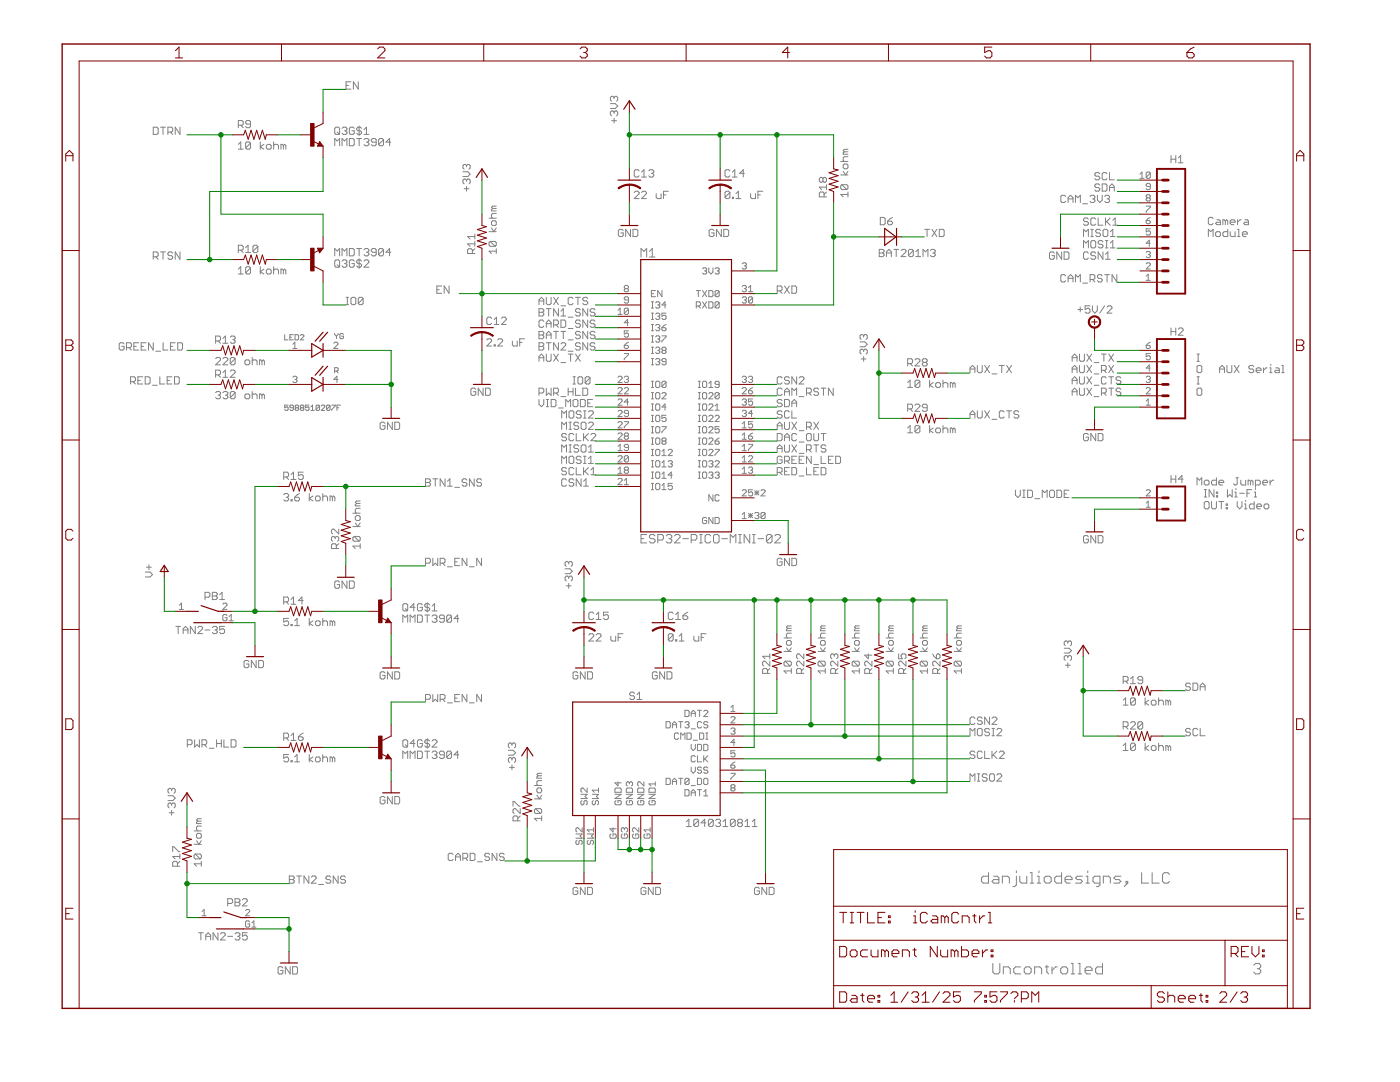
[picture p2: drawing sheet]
<svg xmlns="http://www.w3.org/2000/svg" width="279mm" height="216mm" viewBox="0 0 279 216" stroke-linecap="round" stroke-linejoin="round" font-family="sans-serif">
<g fill="none" stroke="#808080" stroke-width=".2">
<path d="M69.1 17h.5M70 16.3h-.9v1.5h.9M71.5 16.3v1.5l-1-1.5v1.5M122.6 19.5v.2M122.6 19.5l-.3-.3h-.2l-.3 .3v.4l.3 .3M122.6 19.5l.2-.3h.2l.3 .3v.4l-.3 .3M30.6 25.4h.7l.3 .2v1l-.3 .2h-.7zM32 25.4h1M32.5 25.4v1.4M33.5 26.4h.7l.3-.3v-.5l-.3-.2h-.7v1.4M34 26.4l.5 .4M35.9 25.4v1.4l-.9-1.4v1.4"/>
<path d="M47.6 28.8l.4-.5v1.5M47.6 29.8h.9M47.6 25h.7l.2-.2v-.5l-.2-.3h-.7v1.5M48 25l.5 .5M50 28.6v.9l-.3 .3h-.4l-.3-.3M50 24.8h-.7l-.3-.3v-.2l.3-.3h.4l.3 .3v1l-.3 .2h-.4l-.3-.2M50 28.6l-.3-.3h-.4l-.3 .3v.9M50 28.6l-1 .9M51.9 28.3v1.5M52.7 28.8l-.8 .5 .8 .5M53.1 29l.3-.2h.5l.2 .2v.5l-.2 .3h-.5l-.3-.3zM54.6 29l.3-.2h.5l.2 .2v.8"/>
<path d="M54.6 28.3v1.5M56.6 29l-.3-.2h-.2v1M56.6 29v.8M56.6 29l.2-.2 .2 .2v.8M66.8 25.6l.3-.2h.4l.3 .2v1l-.3 .2h-.4l-.3-.2zM66.8 29.1v-1.5l.5 .5 .5-.5v1.5M67.3 26.4l.5 .4M68.3 29.1v-1.5l.4 .5 .5-.5v1.5M68.3 25.6l.2-.2h.5l.2 .2v.3l-.2 .2M68.7 26.1h.3M69 26.1l.2 .3v.2l-.2 .2h-.5l-.2-.2M69.7 27.6h.7l.3 .3v1l-.3 .2h-.7z"/>
<path d="M70.7 25.6l-.3-.2h-.4l-.3 .2v1l.3 .2h.4l.3-.2v-.5h-.5M71.2 27.6h1M71.7 25.1v2M71.7 27.6v1.5M72.2 25.6l-.3-.2h-.5l-.2 .2v.3l.2 .2h.5l.3 .3v.2l-.3 .2h-.5l-.2-.2M72.6 27.9l.3-.3h.5l.2 .3v.2l-.2 .3M72.6 26.8h1M72.6 25.9l.5-.5v1.4M73.1 28.4h.3M73.4 28.4l.2 .2v.3l-.2 .2h-.5l-.3-.2M75.1 28.4h-.8l-.2-.3v-.2l.2-.3h.5l.3 .3v1l-.3 .2h-.5l-.2-.2M76.5 27.9v1l-.2 .2h-.5l-.2-.2"/>
<path d="M76.5 27.9l-.2-.3h-.5l-.2 .3v1M76.5 27.9l-.9 1M78 28.4h-1l.7-.8v1.5M92.4 34.3h1l.4 .4-.4 .5h-1M92.6 37.7h1M93.1 33v.3M93.1 36v.2M93.1 37.2v.9M93.1 36l-.2-.3h-.3l-.2 .3v.4l.2 .3M93.1 33l-.2-.2h-.3l-.2 .2v.5l.2 .3M93.1 36l.3-.3h.2l.2 .3v.4l-.2 .3M93.1 33l.3-.2h.2l.2 .2v.5l-.2 .3"/>
<path d="M121.8 20.7h1l.5 .5-.5 .5h-1M122.1 24.1h.9M122.6 22.4v.2M122.6 23.6v1M122.6 22.4l-.3-.3h-.2l-.3 .3v.5l.3 .2M122.6 22.4l.2-.3h.2l.3 .3v.5l-.3 .2M126.6 38.4l.2-.2h.5l.3 .2v.3l-1 .9h1M127.6 34.1l-.3-.2h-.5l-.2 .2v1l.2 .2h.5l.3-.2M128 38.4l.3-.2h.5l.2 .2v.3l-1 .9h1M128 35.3h1M128 34.4l.5-.5v1.4M129.5 34.1l.2-.2h.5l.3 .2v.3l-.3 .2"/>
<path d="M130 34.6h.2M130.2 34.6l.3 .2v.3l-.3 .2h-.5l-.2-.2M131 38.7v.7l.2 .2h.7v-.9M132.4 38.9h.5M133.4 38.2h-1v1.4M145.7 38.4v1l-.3 .2h-.5l-.2-.2M145.7 38.4l-.3-.2h-.5l-.2 .2v1M145.7 34.1l-.3-.2h-.5l-.2 .2v1l.2 .2h.5l.3-.2M145.7 38.4l-1 1M146.2 39.4h.2v.2h-.2zM146.2 35.3h.9M146.2 34.4l.4-.5v1.4"/>
<path d="M146.9 39.6h.9M146.9 38.7l.5-.5v1.4M148.6 34.6h-1l.7-.7v1.4M149.8 38.7v.7l.3 .2h.7v-.9M151.3 38.9h.4M152.2 38.2h-.9v1.4M164.2 35.6l-.2-.2h-.3l-.2 .2v.5l.2 .3h.3l.2-.3M164.2 35.6l.3-.2h.2l.3 .2v.5l-.3 .3h-.2l-.3-.3M164.2 35.6v.5M164.5 39.3v-.8l-.3-.2h-.5l-.2 .2v.8h1.5M165 38.3l-.5 .5M165 37.3h-1.5l.5 .5"/>
<path d="M165 36.9v.9M167.8 34.9h1.4M167.8 32.2h1.4M168 36.9h1l.2 .2v.5l-.2 .2M168 36.9l-.2 .2v.5l.2 .2h1M168 36.9l1 .9M168.3 34.2l.5 .7 .4-.7M168.5 32.7h.5l.2 .3v.4l-.2 .3h-.5l-.2-.3v-.4zM168.5 30.3l-.2 .2v.3h.9M168.5 30.3h.7M169.2 38.8h-1.4l.5 .5M169.2 38.3v1"/>
<path d="M169.2 31.3h-.7l-.2 .2v.5l.2 .2M169.2 29.8h-.7l-.2 .2 .2 .3M212.7 39.2l-.3-.2h-.5l-.2 .2v1l.2 .2h.5l.3-.2M213.2 39.7h.9M217.6 39.2l.2-.2h.5l.2 .2v.2l-.2 .3M218 39.7h.3M218.3 39.7l.2 .2v.3l-.2 .2h-.5l-.2-.2M219 39v.9l.5 .5 .5-.5v-.9M219.5 36.9l-.3-.2h-.5l-.2 .2v.3l.2 .2h.5l.3 .3v.2l-.3 .2h-.5l-.2-.2M219.5 34.7l-.3-.3h-.5l-.2 .3v.2l.2 .3h.5l.3 .2v.2l-.3 .3h-.5l-.2-.3M220 36.7h.7l.2 .2v1l-.2 .2h-.7zM220.5 39.2l.2-.2h.5l.2 .2v.2l-.2 .3"/>
<path d="M220.9 34.7l-.2-.3h-.5l-.2 .3v.9l.2 .3h.5l.2-.3M220.9 39.7h.3M221.2 39.7l.2 .2v.3l-.2 .2h-.5l-.2-.2M221.4 37.4h1M221.4 34.4v1.5h1M221.4 38.1v-.9l.5-.5 .5 .5v.9M227.5 34.8l.4-.5v1.3M227.5 35.6h.8M228.9 39.5l-.2-.2 .2-.4h.5l.2 .2-.2 .4M228.9 39.5l-.2 .2 .2 .4h.5l.2-.2-.2-.4M228.9 39.5h.5M229.6 34.5v.9l-.2 .2h-.5l-.2-.2"/>
<path d="M229.6 37.2h-.7l-.2-.2 .2-.4h.5l.2 .2v.8l-.2 .2h-.5l-.2-.2M229.6 34.5l-.2-.2h-.5l-.2 .2v.9M229.6 34.5l-.9 .9M233.7 31v1.5M233.7 31.8h1M234.7 31v1.5M235.2 31.5l.4-.5v1.5M235.2 32.5h.9M30.6 51.2h.7l.3-.2v-.5l-.3-.2h-.7v1.4M31.1 51.2l.5 .5M32 50.3h1M32.5 50.3v1.4"/>
<path d="M34.5 50.5l-.3-.2h-.5l-.2 .2v.3l.2 .2h.5l.3 .2v.3l-.3 .2h-.5l-.2-.2M35.9 50.3v1.4l-.9-1.4v1.4M47.6 53.7l.4-.5v1.5M47.6 54.7h.9M47.6 49.9h.7l.2-.2v-.5l-.2-.3h-.7v1.5M48 49.9l.5 .5M49 49.4l.5-.5v1.5M49 50.4h1M50 53.5l-.3-.3h-.4l-.3 .3v.9M50 53.5v.9l-.3 .3h-.4l-.3-.3M50 53.5l-1 .9M51.5 49.2l-.3-.3h-.5l-.2 .3v.9"/>
<path d="M51.5 49.2v.9l-.3 .3h-.5l-.2-.3M51.5 49.2l-1 .9M51.9 53.2v1.5M52.7 53.7l-.8 .5 .8 .5M53.1 54l.3-.3h.5l.2 .3v.4l-.2 .3h-.5l-.3-.3zM54.6 53.2v1.5M54.6 54l.3-.3h.5l.2 .3v.7M56.6 54l-.3-.3h-.2v1M56.6 54v.7M56.6 54l.2-.3 .2 .3v.7M66.8 51.1v-1.5l.5 .5 .5-.5v1.5M67.1 51.9h.4l.3 .2v1l-.3 .2h-.4l-.3-.2v-1z"/>
<path d="M67.3 52.8l.5 .5M68.3 51.1v-1.5l.4 .5 .5-.5v1.5M68.3 52.1l.2-.2h.5l.2 .2v.2l-.2 .3M68.7 52.6h.3M69 52.6l.2 .2v.3l-.2 .2h-.5l-.2-.2M69.1 59.3h.5M69.3 59.3v1.5M69.7 49.6h.7l.3 .2v1l-.3 .3h-.7zM70 59.6l.3-.3h.5l.2 .3v.9l-.2 .3h-.5l-.3-.3zM70.7 52.1l-.3-.2h-.4l-.3 .2v1l.3 .2h.4l.3-.2v-.5h-.5M71.2 49.6h1M71.7 49.6v1.5"/>
<path d="M71.7 51.6v2M72.2 52.1l-.3-.2h-.5l-.2 .2v.2l.2 .3h.5l.3 .2v.3l-.3 .2h-.5l-.2-.2M72.5 59.6l-.3-.3h-.4l-.3 .3v.9M72.5 59.6v.9l-.3 .3h-.4l-.3-.3M72.5 59.6l-1 .9M72.6 49.8l.3-.2h.5l.2 .2v.3l-.2 .2M72.6 52.1l.3-.2h.5l.2 .2v.2l-1 1h1M73.1 50.3h.3M73.4 50.3l.2 .3v.2l-.2 .3h-.5l-.3-.3M75.1 50.3h-.8l-.2-.2v-.3l.2-.2h.5l.3 .2v1l-.3 .3h-.5l-.2-.3M76.5 49.8v1l-.2 .3h-.5l-.2-.3M76.5 49.8l-.2-.2h-.5l-.2 .2v1"/>
<path d="M76.5 49.8l-.9 1M78 50.3h-1l.7-.7v1.5M87.2 57.8h.5M88.2 57.1h-1v1.4h1M89.6 57.1v1.4l-1-1.4v1.4M94.3 50.6v-.7l-.3-.3h-.4l-.3 .3v.7h1.5M94.8 47.2h-1.5l.5 .5M94.8 49.6l-.5 .5M94.8 48.7h-1.5l.5 .4M94.8 46.7v1M94.8 48.2v.9M97.6 46.2h1.4"/>
<path d="M97.6 43.5h1.4M97.8 48.2h1l.2 .2v.5l-.2 .2M97.8 48.2l-.2 .2v.5l.2 .2h1M97.8 48.2l1 .9M98.1 45.5l.5 .7 .4-.7M98.3 41.6l-.2 .2v.3h.9M98.3 44h.5l.2 .3v.5l-.2 .2h-.5l-.2-.2v-.5zM98.3 41.6h.7M99 42.6h-.7l-.2 .2v.5l.2 .2M99 50.1h-1.4l.5 .5M99 49.6v1M99 41.1h-.7l-.2 .3 .2 .2"/>
<path d="M109 59.3v1.2l.3 .3h.4l.3-.3v-1.2M110.5 59.3l.9 1.5M111.4 59.3l-.9 1.5M114.4 59.6l-.3-.3h-.5l-.2 .3v.9l.2 .3h.5l.3-.3M114.9 59.3h.9M115.3 59.3v1.5M117.3 59.6l-.2-.3h-.5l-.3 .3v.2l.3 .2h.5l.2 .3v.2l-.2 .3h-.5l-.3-.3M124.4 46l-.3-.2h-.4l-.3 .2v1l.3 .2h.4l.3-.2v-.5h-.5M124.8 57.6l-.2-.2 .2-.4h.4l.2 .2-.2 .4M124.8 57.6l-.2 .2 .2 .4h.4l.2-.2-.2-.4M124.8 57.6h.4M125.4 59.9h-.6l-.2-.3 .2-.4h.4l.2 .2v.9l-.2 .2h-.4l-.2-.2"/>
<path d="M125.8 45.8v1.4l-.9-1.4v1.4M126.3 45.8h.8l.2 .2v1l-.2 .2h-.8zM127.9 51.3v-1.7l.6 .6 .6-.6v1.7M129.6 50.2l.6-.6v1.7M129.6 51.3h1.1M130 58.6h.4M130.8 58h-.8v1.2h.8M132.1 58v1.2l-.8-1.2v1.2M139 58h.8M139.4 58v1.2M140.2 53.6l.2-.2h.4l.2 .2-.2 .5M140.2 58l.8 1.2"/>
<path d="M140.6 54.1h.2M140.8 54.1l.2 .2-.2 .4h-.4l-.2-.2M141 58l-.8 1.2M141.5 53.4v.9l.4 .4 .4-.4v-.9M141.5 58h.6l.2 .2v.8l-.2 .2h-.6zM142.5 46l-.3-.2h-.4l-.3 .2v1l.3 .2h.4l.3-.2v-.5h-.5M142.7 53.6l.2-.2h.4l.2 .2-.2 .5M143.1 54.1h.2M143.3 54.1l.2 .2-.2 .4h-.4l-.2-.2M143.5 58.2l-.2-.2h-.4l-.2 .2v.8M143.5 58.2v.8l-.2 .2h-.4l-.2-.2M143.5 58.2l-.8 .8"/>
<path d="M144 45.8v1.4l-1-1.4v1.4M144.4 45.8h.8l.2 .2v1l-.2 .2h-.8zM148.1 52.6l.2-.1h.4l.2 .1-.2 .5M148.1 57.2l.2-.2h.4l.2 .2-.2 .4M148.1 59.4l.2-.2h.4l.2 .2-.2 .5M148.5 53.1h.2M148.5 57.6h.2M148.5 59.9h.2M148.7 53.1l.2 .2-.2 .4h-.4l-.2-.2M148.7 59.9l.2 .2-.2 .4h-.4l-.2-.2M148.7 57.6l.2 .2-.2 .4h-.4l-.2-.2M149.4 57.4l.4-.4v1.2"/>
<path d="M149.4 58.2h.8M150.2 59.4l-.2-.2h-.4l-.2 .2v.9M150.2 59.4v.9l-.2 .2h-.4l-.2-.2M150.2 59.4l-.8 .9M155.1 58h.7l.3-.2v-.5l-.3-.2h-.7v1.4M155.6 58l.5 .5M156.6 57.1l.9 1.4M157.5 57.1l-.9 1.4M158 57.1h.7l.3 .2v1l-.3 .2h-.7zM175.5 49.8h.7l.2 .2v.2l-.2 .3 .2 .2v.3l-.2 .2h-.7zM175.5 50.5h.7M175.7 43.4h.7l.3 .2v1l-.3 .3h-.7z"/>
<path d="M176.9 50.5h1M176.9 51.2v-1l.5-.4 .5 .4v1M177.1 44.1h.8l.2 .3v.2l-.2 .3h-.5l-.3-.3zM178.1 43.4l-1 .7M178.4 49.8h.9M178.9 49.8v1.4M179.8 50l.3-.2h.5l.2 .2v.2l-1 1h1M182.3 50l-.3-.2h-.5l-.2 .2v1M182.3 50v1l-.3 .2h-.5l-.2-.2M182.3 50l-1 1M182.8 51.2h.9M182.8 50.2l.4-.4v1.4"/>
<path d="M184.2 51.2v-1.4l.5 .4 .5-.4v1.4M184.5 45.8h1M185 45.8v1.4M185.7 50l.2-.2h.5l.2 .2v.2l-.2 .3M186 45.8l1 1.4M186.2 50.5h.2M186.4 50.5l.2 .2v.3l-.2 .2h-.5l-.2-.2M187 45.8l-1 1.4M187.5 45.8h.7l.2 .2v1l-.2 .2h-.7zM210.4 50.5l-.2-.2h-.5l-.3 .2v1l.3 .2h.5l.2-.2v-.5h-.5M211.9 50.3v1.4l-1-1.4v1.4M212.4 50.3h.7l.2 .2v1l-.2 .2h-.7z"/>
<path d="M212.7 55.1l-.3-.3h-.5l-.2 .3v.9l.2 .3h.5l.3-.3M213.2 40.4v-1l.5-.4 .4 .4v1M213.2 56.3v-1l.5-.5 .4 .5v1M213.2 55.5h.9M214.6 40.4v-1.4l.5 .4 .5-.4v1.4M214.6 56.3v-1.5l.5 .5 .5-.5v1.5M216.1 56.5h.9M216.1 40.7h.9M216.2 47.2v-1.4l.5 .4 .5-.4v1.4M216.2 49.5v-1.5l.5 .5 .5-.5v1.5M217.2 50.5l-.2-.2h-.5l-.3 .2v1l.3 .2h.5l.2-.2M217.2 43.7l-.2-.2h-.5l-.3 .2v.3l.3 .2h.5l.2 .2v.3l-.2 .2h-.5l-.3-.2"/>
<path d="M217.6 55.8h.7l.2-.3v-.4l-.2-.3h-.7v1.5M217.7 47.2h.5M217.7 45.8h.5M217.9 45.8v1.4M217.9 48h.5l.3 .3v.9l-.3 .3h-.5l-.2-.3v-.9zM218 55.8l.5 .5M218.7 50.5l-.3-.2h-.5l-.2 .2v.3l.2 .2h.5l.3 .2v.3l-.3 .2h-.5l-.2-.2M218.7 43.7l-.3-.2h-.5l-.2 .2v1l.2 .2h.5l.3-.2M219.2 43.5v1.4h.9M219.6 46l-.2-.2h-.5l-.2 .2v.2l.2 .3h.5l.2 .2v.3l-.2 .2h-.5l-.2-.2M220 55.1l-.3-.3h-.5l-.2 .3v.2l.2 .2h.5l.3 .3v.2l-.3 .3h-.5l-.2-.3M220.1 48.3l-.2-.3h-.5l-.2 .3v.2l.2 .2h.5l.2 .3v.2l-.2 .3h-.5l-.2-.3"/>
<path d="M220.1 50.3v1.4l-.9-1.4v1.4M220.1 46l.3-.2h.5l.2 .2v1l-.2 .2h-.5l-.3-.2zM220.5 54.8h.9M220.6 51.7h1M220.6 43.5v1.4M220.6 48h.5M220.6 49.5h.5M220.6 50.8l.5-.5v1.4M220.9 44.2l.7 .7M220.9 48v1.5M220.9 54.8v1.5M221.6 43.5l-1 .9"/>
<path d="M221.6 47.2h.9M221.6 46.2l.5-.4v1.4M221.6 48.5l.5-.5v1.5M221.6 49.5h.9M222.1 44.9h.9M222.1 44l.5-.5v1.4M222.9 54.8v1.5l-1-1.5v1.5M228.7 52.6l.2-.1h.5l.2 .1v.3l-.9 .8h.9M228.7 41.1h.9v.2l-.9 .9v.2M228.7 55.1l.5-.4v1.2M228.7 55.9h.9M228.7 44h.7l.2 .4-.2 .2h-.5l-.2-.2z"/>
<path d="M228.7 50.4l.2-.2h.5l.2 .2-.2 .4M229.2 50.8h.2M229.4 50.8l.2 .2-.2 .4h-.5l-.2-.2M229.6 45.7h-.9v.6l.7-.2 .2 .2v.4l-.2 .2h-.5l-.2-.2M229.6 48.5h-.9l.7-.6v1.3M229.6 43.4l-.9 .6M241.2 47.2v-1.4l.4 .4 .5-.4v1.4M242.1 43.6l-.2-.2h-.5l-.2 .2v1l.2 .2h.5l.2-.2M242.6 46.5l.2-.3h.5l.3 .3v.5l-.3 .2h-.5l-.2-.2zM242.8 43.9h.5l.3 .2v.7h-.8l-.2-.2 .2-.3h.8M244.5 44.1l-.2-.2h-.2v.9M244.5 44.1v.7"/>
<path d="M244.5 44.1l.3-.2 .2 .2v.7M245 45.8v1.4h-.7l-.2-.2v-.5l.2-.3h.7M245.5 44.3h1v-.2l-.2-.2h-.5l-.3 .2v.5l.3 .2h.5M245.5 46.2v.8l.3 .2h.7v-1M247 43.9v.9M247 47.2h.5M247 45.8h.2v1.4M247.7 43.9h-.2l-.5 .4M247.9 46.7h1v-.2l-.2-.3h-.5l-.3 .3v.5l.3 .2h.5M248.4 43.9h.5l.3 .2v.7h-.8l-.2-.2 .2-.3h.8M24.8 68.6l-.3-.2h-.5l-.2 .2v1l.2 .2h.5l.3-.2v-.5h-.5M25.3 69.4h.7l.2-.3v-.5l-.2-.2h-.7v1.4"/>
<path d="M25.7 69.4l.5 .4M26.1 76.2h.7l.2-.3v-.5l-.2-.2h-.7v1.4M26.5 76.2l.5 .4M26.7 69.1h.5M27.5 75.9h.5M27.7 68.4h-1v1.4h1M28.2 69.1h.5M28.5 75.2h-1v1.4h1M29 75.2h.7l.3 .2v1l-.3 .2h-.7zM29.1 68.4h-.9v1.4h.9M30.4 76.9h1M30.6 68.4v1.4l-1-1.4v1.4"/>
<path d="M31.1 70.1h.9M31.9 75.2v1.4h1M32.6 68.4v1.4h.9M33.4 75.9h.4M34 69.1h.5M34.3 75.2h-.9v1.4h.9M34.8 75.2h.7l.3 .2v1l-.3 .2h-.7zM35 68.4h-1v1.4h1M35.5 68.4h.7l.2 .2v1l-.2 .2h-.7zM43 68h.8l.2-.2v-.5l-.2-.2h-.8v1.4M43 78.4l.3-.3h.5l.2 .3v.2l-.2 .2M43 71.6l.3-.3h.5l.2 .3v.2l-1 1h1"/>
<path d="M43 74.8h.8l.2-.2v-.5l-.2-.2h-.8v1.4M43.5 78.8h.3M43.5 74.8l.5 .5M43.5 68l.5 .5M43.8 78.8l.2 .3v.2l-.2 .3h-.5l-.3-.3M44.5 74.3l.5-.4v1.4M44.5 78.4l.2-.3h.5l.3 .3v.2l-.3 .2M44.5 71.6l.2-.3h.5l.3 .3v.2l-1 1h1M44.5 67.5l.5-.4v1.4M44.5 75.3h1M44.5 68.5h1M45 78.8h.2"/>
<path d="M45.2 78.8l.3 .3v.2l-.3 .3h-.5l-.2-.3M46 67.3l.2-.2h.5l.2 .2v.2l-.2 .3M46 74.1l.2-.2h.5l.2 .2v.2l-.9 1h.9M46.4 67.8h.3M46.7 67.8l.2 .2v.3l-.2 .2h-.5l-.2-.2M46.9 78.4l-.2-.3h-.5l-.2 .3v.9M46.9 78.4v.9l-.2 .3h-.5l-.2-.3M46.9 71.6l-.2-.3h-.5l-.2 .3v.9M46.9 71.6v.9l-.2 .3h-.5l-.2-.3M46.9 78.4l-.9 .9M46.9 71.6l-.9 .9M48.9 78.8l.2-.2h.5l.2 .2v.5l-.2 .3h-.5l-.2-.3z"/>
<path d="M48.9 72.1l.2-.3h.5l.2 .3v.4l-.2 .3h-.5l-.2-.3zM50.3 78.8l.3-.2h.5l.2 .2v.8M50.3 71.3v1.5M50.3 78.1v1.5M50.3 72.1l.3-.3h.5l.2 .3v.7M52.3 78.8l-.3-.2h-.2v1M52.3 72.1l-.3-.3h-.2v1M52.3 72.1v.7M52.3 78.8v.8M52.3 78.8l.2-.2 .3 .2v.8M52.3 72.1l.2-.3 .3 .3v.7M56.8 66.8v1h.7"/>
<path d="M57.8 67.3h.4M58.4 75.3l.3-.2h.4l.2 .2-.2 .4M58.4 68.7l.4-.4v1.2M58.4 69.5h.9M58.5 66.8h-.7v1h.7M58.8 75.7h.3M58.9 66.8h.5l.2 .2v.6l-.2 .2h-.5zM59.1 75.7l.2 .2-.2 .4h-.4l-.3-.2M59.9 67l.2-.2h.4l.1 .2v.1l-.7 .7h.7M66.6 68.5l.2-.2h.4l.2 .2v.2l-.8 .8h.8M66.8 66.5l.3 .6M66.8 74h.5l.2-.1v-.4l-.2-.1h-.5v1"/>
<path d="M67.1 67.1v.5M67.1 74l.4 .4M67.4 75.7h-.8l.6-.6v1.2M67.5 66.5l-.4 .6M68.5 66.7l-.2-.2h-.3l-.2 .2v.7l.2 .2h.3l.2-.2v-.3h-.3M69.1 60.8h.5M95 77.7l-.3-.3h-.5l-.2 .3v1l.2 .2h.5l.3-.2v-.5h-.5M96.4 77.4v1.5l-1-1.5v1.5M96.9 77.4h.7l.3 .3v1l-.3 .2h-.7zM97.2 67.8l.2-.2h.5l.2 .2v.3l-.9 .9h.9M98.1 63.5l-.2-.2h-.5l-.2 .2v1l.2 .2h.5l.2-.2M98.6 68.8h.2v.2h-.2z"/>
<path d="M98.6 64.7h1M98.6 63.8l.5-.5v1.4M99.3 67.8l.3-.2h.5l.2 .2v.3l-1 .9h1M100.1 63.5l.2-.2h.5l.2 .2v.3l-.9 .9h.9M102.3 68.1v.7l.2 .2h.7v-.9M103.7 68.3h.5M104.7 67.6h-1v1.4M107.6 78.4h.7l.2-.2v-.5l-.2-.3h-.7v1.5M107.6 66.1h.7l.2 .3v.2l-.2 .2 .2 .3v.2l-.2 .3h-.7zM107.6 68.4h.7l.2 .2v.3l-.2 .2 .2 .3v.2l-.2 .2h-.7zM107.6 69.1h.7M107.6 60.8v-1l.5-.5 .4 .5v1"/>
<path d="M107.6 61.6h.7l.2 .2v.3l-.2 .2 .2 .3v.2l-.2 .3h-.7zM107.6 72.1v-1l.5-.4 .4 .4v1M107.6 79.7v1l.5 .5 .4-.5v-1M107.6 62.3h.7M107.6 71.4h.9M107.6 60h.9M107.6 66.8h.7M108.5 64.1l-.2-.2h-.5l-.2 .2v1l.2 .2h.5l.2-.2M109 70.7v1.2l.3 .2h.4l.3-.2v-1.2M109 68.4h1M109 61.6h1M109 77.4v1.5l.5-.5 .5 .5v-1.5"/>
<path d="M109 65.3v-1l.5-.4 .5 .4v1M109 67.6v-1l.5-.5 .5 .5v1M109 79.7h.5M109 64.6h1M109 66.8h1M109.3 79.7v1.5M109.5 61.6v1.5M109.5 68.4v1.4M110 79.7h.7l.3 .2v1l-.3 .3h-.7zM110.5 78.4h.7l.2-.2v-.5l-.2-.3h-.7v1.5M110.5 64.8h.7l.2-.2v-.5l-.2-.2h-.7v1.4M110.5 70.7l.9 1.4"/>
<path d="M110.5 66.1h.9M111 64.8l.4 .5M111 78.4l.4 .5M111 66.1v1.5M111.4 61.6v1.5l-.9-1.5v1.5M111.4 68.4v1.4l-.9-1.4v1.4M111.4 70.7l-.9 1.4M112 68.6l.2-.2h.5l.2 .2v.3l-.9 .9h.9M112 61h.9M112 63.1h.9M112 62.1l.4-.5v1.5M112 79.1h.9"/>
<path d="M112 63.9h.7l.2 .2v1l-.2 .2h-.7zM112 72.3h.9M112 66.1h.9M112.4 66.1v1.5M113.4 70.7h1M113.4 78.2h1M113.4 63.3h1M113.4 67.8h1M113.4 70.1h1M113.4 77.4v1.5M113.4 65.6h1M113.9 70.7v1.4"/>
<path d="M114.4 76.6h.4M114.4 75.2h.4M114.4 77.4v1.5M114.4 79.9l.2-.2h.5l.2 .2v1l-.2 .3h-.5l-.2-.3zM114.6 75.2v1.4M114.9 77.4v1.5h.9M114.9 70.7l.9 1.4M115.3 75.4l.3-.2h.5l.2 .2v1l-.2 .2h-.5l-.3-.2zM115.8 66.4l-.2-.3h-.5l-.2 .3v.2l.2 .2h.5l.2 .3v.2l-.2 .3h-.5l-.2-.3M115.8 61.8l-.2-.2h-.5l-.2 .2v.3l.2 .2h.5l.2 .3v.2l-.2 .3h-.5l-.2-.3M115.8 64.1l-.2-.2h-.5l-.2 .2v.2l.2 .3h.5l.2 .2v.3l-.2 .2h-.5l-.2-.2M115.8 68.6l-.2-.2h-.5l-.2 .2v.3l.2 .2h.5l.2 .3v.2l-.2 .2h-.5l-.2-.2"/>
<path d="M115.8 79.7h.8l.2 .2v1l-.2 .3h-.8zM115.8 70.7l-.9 1.4M116.3 77.4h.8l.2 .3v1l-.2 .2h-.8zM117.3 61.6v1.5l-1-1.5v1.5M117.3 63.9v1.4l-1-1.4v1.4M117.3 66.1v1.5l-1-1.5v1.5M117.3 68.4v1.4l-1-1.4v1.4M117.8 75.4v1l-.3 .2h-.5l-.2-.2M117.8 75.4l-.3-.2h-.5l-.2 .2v1M117.8 75.4l-1 1M118.3 79.7h-1v1.5h1M118.7 66.4l-.2-.3h-.5l-.2 .3v.2l.2 .2h.5l.2 .3v.2l-.2 .3h-.5l-.2-.3"/>
<path d="M118.7 68.6l-.2-.2h-.5l-.2 .2v.3l.2 .2h.5l.2 .3v.2l-.2 .2h-.5l-.2-.2M118.7 61.8l-.2-.2h-.5l-.2 .2v.3l.2 .2h.5l.2 .3v.2l-.2 .3h-.5l-.2-.3M118.7 64.1l-.2-.2h-.5l-.2 .2v.2l.2 .3h.5l.2 .2v.3l-.2 .2h-.5l-.2-.2M123.3 75.3l.2-.2h.5l.2 .2v.2l-.9 .8h.9M123.3 61.9l.5-.4v1.2M123.3 62.7h.9M123.3 77.6l.2-.3h.5l.2 .3v.2l-.9 .8h.9M123.3 79.8l.2-.2h.5l.2 .2v.2l-.9 .9h.9M124.6 75.3l.2-.2h.4l.2 .2-.2 .4M124.6 68.9h.6l.2 .4-.2 .2h-.4l-.2-.2zM124.6 70.5h.8v.3l-.8 .8v.2M124.6 77.6l.2-.3h.4l.2 .3v.2l-.8 .8h.8"/>
<path d="M125 75.7h.2M125.2 75.7l.2 .2-.2 .4h-.4l-.2-.2M125.4 66h-.8v.7l.4-.3 .4 .3v.4l-.2 .2h-.4l-.2-.2M125.4 61.7v.8l-.2 .2h-.4l-.2-.2M125.4 61.7l-.2-.2h-.4l-.2 .2v.8M125.4 61.7l-.8 .8M125.4 64.4h-.8l.6-.6v1.2M125.4 68.3l-.8 .6M130 79.6h.4M130 72.8h.4M130 62.5h.4M130 61.5h.4"/>
<path d="M130 60.2h.4M130 63.7h.4M130 66h.4M130 64.7h.4M130 68.3h.4M130 67h.4M130 70.5h.4M130 69.3h.4M130 71.5h.4M130 77.3h.4M130 76.1h.4M130 78.3h.4"/>
<path d="M130.2 60.2v1.3M130.2 62.5v1.2M130.2 64.7v1.3M130.2 67v1.3M130.2 69.3v1.2M130.2 71.5v1.3M130.2 76.1v1.2M130.2 78.3v1.3M130.9 62.7l.1-.2h.5l.2 .2-.2 .4M130.9 60.4l.1-.2h.5l.2 .2-.2 .5M130.9 65l.1-.3h.5l.2 .3-.2 .4M130.9 67.2l.1-.2h.5l.2 .2-.2 .4"/>
<path d="M130.9 69.5l.1-.2h.5l.2 .2-.2 .4M130.9 71.8l.1-.3h.5l.2 .3-.2 .4M131 78.3h.5l.2 .2v.9l-.2 .2h-.5l-.1-.2v-.9zM131 76.1h.5l.2 .2v.8l-.2 .2h-.5l-.1-.2v-.8zM131.3 60.9h.2M131.3 63.1h.2M131.3 65.4h.2M131.3 67.6h.2M131.3 69.9h.2M131.3 72.2h.2M131.5 72.2l.2 .2-.2 .4h-.5l-.1-.2M131.5 60.9l.2 .2-.2 .4h-.5l-.1-.2"/>
<path d="M131.5 63.1l.2 .2-.2 .4h-.5l-.1-.2M131.5 65.4l.2 .2-.2 .4h-.5l-.1-.2M131.5 67.6l.2 .3-.2 .4h-.5l-.1-.2M131.5 69.9l.2 .2-.2 .4h-.5l-.1-.2M132.1 78.5l.2-.2h.4l.2 .2v.3l-.8 .8h.8M132.1 65.4h.6l.2 .4-.2 .2h-.4l-.2-.2zM132.1 67h.8v.2l-.8 .9v.2M132.3 69.9l-.2 .2 .2 .4h.4l.2-.2-.2-.4M132.3 69.9l-.2-.2 .2-.4h.4l.2 .2-.2 .4M132.3 69.9h.4M132.9 72.2h-.6l-.2-.2 .2-.5h.4l.2 .3v.8l-.2 .2h-.4l-.2-.2M132.9 76.3l-.8 .8"/>
<path d="M132.9 62.5h-.8v.6l.6-.2 .2 .2v.4l-.2 .2h-.4l-.2-.2M132.9 76.3l-.2-.2h-.4l-.2 .2v.8M132.9 60.9h-.8l.6-.7v1.3M132.9 76.3v.8l-.2 .2h-.4l-.2-.2M132.9 64.7l-.8 .7M139 61.1h.6l.2-.2v-.5l-.2-.2h-.6v1.3M139.4 79.6h.4M139.4 77.3h.4M139.4 76.1h.4M139.4 78.3h.4M139.4 61.1l.4 .4M139.6 76.1v1.2"/>
<path d="M139.6 78.3v1.3M140.2 78.5l.2-.2h.4l.2 .2v.9l-.2 .2h-.4l-.2-.2zM140.2 60.2l.8 1.3M140.4 76.1h.4l.2 .2v.8l-.2 .2h-.4l-.2-.2v-.8zM141 60.2l-.8 1.3M141.5 78.5l.2-.2h.4l.2 .2v.3l-.8 .8h.8M141.5 60.2h.6l.2 .2v.9l-.2 .2h-.6zM141.5 77.3h.8M141.5 76.5l.4-.4v1.2M143.5 78.5v.9l-.2 .2h-.4l-.2-.2M143.5 60.4l-.2-.2h-.4l-.2 .2v.9M143.5 76.7h-.6l-.2-.2 .2-.4h.4l.2 .2v.8l-.2 .2h-.4l-.2-.2"/>
<path d="M143.5 78.5l-.2-.2h-.4l-.2 .2v.9M143.5 60.4v.9l-.2 .2h-.4l-.2-.2M143.5 78.5l-.8 .9M143.5 60.4l-.8 .9M148.1 79.8l.2-.2h.4l.2 .2-.2 .4M148.1 77.6l.2-.3h.4l.2 .3v.2l-.8 .8h.8M148.1 75.3l.2-.2h.4l.2 .2-.2 .4M148.5 75.7h.2M148.7 75.7l.2 .2-.2 .4h-.4l-.2-.2M149.4 78h.6l.2 .4-.2 .2h-.4l-.2-.2zM149.4 75.3l.2-.2h.4l.2 .2-.2 .4M149.8 75.7h.2"/>
<path d="M150 75.7l.2 .2-.2 .4h-.4l-.2-.2M150.2 79.6h-.8v.6l.6-.2 .2 .2v.4l-.2 .3h-.4l-.2-.3M150.2 77.3l-.8 .7M156.1 77.7l-.3-.3h-.5l-.2 .3v1l.2 .2h.5l.3-.2M156.1 75.4l-.3-.2h-.5l-.2 .2v1l.2 .2h.5l.3-.2M156.1 79.9l-.3-.2h-.5l-.2 .2v.3l.2 .2h.5l.3 .3v.2l-.3 .3h-.5l-.2-.3M156.6 78.9v-1l.5-.5 .4 .5v1M156.6 79.7h.7l.2 .2v1l-.2 .3h-.7zM156.6 78.2h.9M157.5 75.4l-.2-.2h-.5l-.2 .2v.3l.2 .2h.5l.2 .3v.2l-.2 .2h-.5l-.2-.2M158 78.9v-1.5l.5 .5 .5-.5v1.5M159 75.2v1.4l-1-1.4v1.4"/>
<path d="M159.5 75.4l.2-.2h.5l.2 .2v.3l-.9 .9h.9M159.5 79.1h.9M161 78.4h.7l.2-.2v-.5l-.2-.3h-.7v1.5M161.4 78.4l.5 .5M163.4 77.7l-.3-.3h-.5l-.2 .3v.2l.2 .3h.5l.3 .2v.3l-.3 .2h-.5l-.2-.2M163.9 77.4h.9M164.3 77.4v1.5M166.3 77.4v1.5l-1-1.5v1.5M171.6 68.2h1l.5 .5-.5 .5h-1M171.9 71.6h.9M172.4 69.9l-.3-.2h-.2l-.3 .2v.5l.3 .3M172.4 67v.2"/>
<path d="M172.4 69.9v.3M172.4 71.1v1M172.4 67l-.3-.2h-.2l-.3 .2v.5l.3 .2M172.4 69.9l.2-.2h.2l.3 .2v.5l-.3 .3M172.4 67l.2-.2h.2l.3 .2v.5l-.3 .2M181.1 76.3l.5-.4v1.4M181.1 77.3h1M181.1 72.6h.8l.2-.3v-.5l-.2-.2h-.8v1.4M181.6 72.6l.5 .4M182.6 71.8l.2-.2h.5l.3 .2v.3l-1 .9h1M183.6 76.1v1l-.3 .2h-.5l-.2-.2M183.6 76.1l-.3-.2h-.5l-.2 .2v1"/>
<path d="M183.6 76.1l-1 1M184.3 72.3l-.2-.2v-.3l.2-.2h.5l.2 .2v.3l-.2 .2M184.3 72.3l-.2 .3v.2l.2 .2h.5l.2-.2v-.2l-.2-.3M184.3 72.3h.5M185.5 75.9v1.4M186.2 76.3l-.7 .5 .7 .5M186.7 76.6l.3-.3h.5l.2 .3v.5l-.2 .2h-.5l-.3-.2zM188.2 76.6l.2-.3h.5l.3 .3v.7M188.2 75.9v1.4M190.1 76.6l-.2-.3h-.2v1M190.1 76.6v.7M190.1 76.6l.3-.3 .2 .3v.7"/>
<path d="M193.6 73.6h1M193.6 74.4v-1l.5-.5 .5 .5v1M195.1 72.9v1.2l.2 .3h.5l.2-.3v-1.2M196.5 72.9l1 1.5M197.5 72.9l-1 1.5M198 74.6h.9M199.4 72.9h1M199.9 72.9v1.5M200.9 72.9l1 1.5M201.9 72.9l-1 1.5M214 73.6h.9M214 78.2h.9"/>
<path d="M214 75.9h.9M214 72.1v-1l.5-.4 .4 .4v1M214 74.4v-1l.5-.5 .4 .5v1M214 76.6v-.9l.5-.5 .4 .5v.9M214 78.9v-1l.5-.5 .4 .5v1M214 71.4h.9M215.1 61.8h1M215.4 72.9v1.2l.3 .3h.5l.2-.3v-1.2M215.4 77.4v1.3l.3 .2h.5l.2-.2v-1.3M215.4 70.7v1.2l.3 .2h.5l.2-.2v-1.2M215.4 75.2v1.2l.3 .2h.5l.2-.2v-1.2M215.6 61.3v1"/>
<path d="M216.9 70.7l1 1.4M216.9 72.9l1 1.5M216.9 75.2l1 1.4M216.9 77.4l1 1.5M217.5 61h-.9v.8l.4-.3h.3l.2 .3v.5l-.2 .2h-.5l-.2-.2M217.9 70.7l-1 1.4M217.9 72.9l-1 1.5M217.9 75.2l-1 1.4M217.9 77.4l-1 1.5M218 61v1l.5 .5 .5-.5v-1M218.4 76.9h.9M218.4 79.1h.9"/>
<path d="M218.4 72.3h.9M218.4 74.6h.9M219.8 73.9h.7l.3-.3v-.4l-.3-.3h-.7v1.5M219.8 78.4h.7l.3-.2v-.5l-.3-.3h-.7v1.5M219.8 70.7h1M220.3 70.7v1.4M220.3 73.9l.5 .5M220.3 78.4l.5 .5M220.5 61l-1 1.5M220.8 75.4l-.3-.2h-.5l-.2 .2v1l.2 .2h.5l.3-.2M220.9 61.3l.3-.3h.5l.2 .3v.2l-1 1h1M221.3 77.4h.9"/>
<path d="M221.3 75.2h.9M221.3 70.7l.9 1.4M221.3 72.9l.9 1.5M221.8 75.2v1.4M221.8 77.4v1.5M222.2 70.7l-.9 1.4M222.2 72.9l-.9 1.5M223.7 77.7l-.2-.3h-.5l-.3 .3v.2l.3 .3h.5l.2 .2v.3l-.2 .2h-.5l-.3-.2M223.7 75.4l-.2-.2h-.5l-.3 .2v.3l.3 .2h.5l.2 .3v.2l-.2 .2h-.5l-.3-.2M228.7 75.3l.2-.2h.5l.2 .2-.2 .4M228.7 68.9h.7l.2 .4-.2 .2h-.5l-.2-.2zM228.7 77.6l.2-.3h.5l.2 .3v.2l-.9 .8h.9"/>
<path d="M229.2 75.7h.2M229.4 75.7l.2 .2-.2 .4h-.5l-.2-.2M229.6 70.5h-.9v.7l.7-.2 .2 .2v.4l-.2 .2h-.5l-.2-.2M229.6 73.4h-.9l.7-.6v1.3M229.6 68.3l-.9 .6M233.7 65.4v1.5M233.7 66.2h1M234.7 65.4v1.5M235.2 65.7l.2-.3h.5l.2 .3v.2l-.9 1h.9M238.9 77.7l.2-.3h.5l.2 .3v1l-.2 .2h-.5l-.2-.2zM238.9 72.1h.5M238.9 70.7h.5"/>
<path d="M238.9 76.6h.5M238.9 75.2h.5M239.1 72.9h.5l.2 .3v.9l-.2 .3h-.5l-.2-.3v-.9zM239.1 70.7v1.4M239.1 75.2v1.4M243.4 74.4v-1l.5-.5 .5 .5v1M243.4 73.6h1M244.9 72.9v1.2l.2 .3h.5l.2-.3v-1.2M246.3 72.9l1 1.5M247.3 72.9l-1 1.5M250.2 73.2l-.2-.3h-.5l-.3 .3v.2l.3 .2h.5l.2 .3v.2l-.2 .3h-.5l-.3-.3M250.7 73.9h1v-.3l-.3-.2h-.4l-.3 .2v.5l.3 .3h.4"/>
<path d="M252.2 73.4v1M252.9 73.4h-.3l-.4 .5M253.4 74.4h.5M253.4 73.4h.2v1M253.6 72.7v.2M254.6 73.4h.5l.2 .2v.8h-.7l-.2-.3 .2-.2h.7M255.8 72.9h.3v1.5M255.8 74.4h.5M56.6 95.2h.7l.3-.2v-.5l-.3-.3h-.7v1.5M56.6 98.7l.3-.2h.4l.3 .2v.3l-.3 .2M57.1 99.2h.2M57.1 95.2l.5 .5"/>
<path d="M57.3 99.2l.3 .3v.2l-.3 .2h-.4l-.3-.2M57.5 80.8h-.7v.6l.3-.2 .4 .2v.3l-.2 .2h-.3l-.2-.2M58.1 99.7h.2v.2h-.2zM58.1 94.7l.5-.5v1.5M58.1 95.7h1M58.5 81.4h-.5l-.2-.2 .2-.4h.4l.1 .2v.7l-.1 .2h-.4l-.2-.2M58.8 99.2h.7l.3 .3v.2l-.3 .2h-.4l-.3-.2zM59.1 81.4l-.2 .1 .2 .4h.3l.2-.2-.2-.3M59.1 81.4l-.2-.2 .2-.4h.3l.2 .2-.2 .4M59.1 81.4h.3M59.8 98.5l-1 .7M60.1 81.4l-.2 .1 .2 .4h.4l.1-.2-.1-.3"/>
<path d="M60.1 81.4l-.2-.2 .2-.4h.4l.1 .2-.1 .4M60.1 81.4h.4M60.5 94.2h-1v.8l.5-.3h.3l.2 .3v.4l-.2 .3h-.5l-.3-.3M61.7 80.8h-.7v.6l.3-.2 .4 .2v.3l-.2 .2h-.3l-.2-.2M61.7 98.5v1.4M62 81.9h.7M62 81.2l.4-.4v1.1M62.5 99l-.8 .5 .8 .4M63.2 99h.5l.2 .2v.5l-.2 .2h-.5l-.3-.2v-.5zM63.8 81l-.2-.2h-.4l-.1 .2v.7M63.8 81v.7l-.2 .2h-.4l-.1-.2M63.8 81l-.7 .7"/>
<path d="M64.1 81l.2-.2h.3l.2 .2v.2l-.7 .7h.7M64.4 98.5v1.4M64.4 99.2l.2-.2h.5l.3 .2v.7M65.9 81v.7l-.2 .2h-.4l-.1-.2M65.9 81l-.2-.2h-.4l-.1 .2v.7M65.9 81l-.7 .7M66.2 80.8h.7v.2l-.7 .7v.2M66.3 99.2l.3-.2 .2 .2v.7M66.3 99.2l-.2-.2h-.2v.9M66.3 99.2v.7M67.2 81.4h.4M67.9 80.8h-.7v1.1"/>
<path d="M71.9 100h-.7l-.3 .2 .3 .3M76.8 84.5l-.2-.3h-.5l-.2 .3v.9l.2 .3h.5l.2-.3v-.4h-.5M78.3 84.2v1.5l-1-1.5v1.5M78.8 84.2h.7l.3 .3v.9l-.3 .3h-.7zM84.9 96.3h.7M84.9 95.5h.7l.3 .3v.2l-.3 .3 .3 .2v.3l-.3 .2h-.7zM86.4 95.5h1M86.9 95.5v1.5M88.8 95.5v1.5l-1-1.5v1.5M89.3 97h1M89.3 96l.5-.5v1.5M90.8 97.2h.9"/>
<path d="M93.2 95.8l-.3-.3h-.4l-.3 .3v.2l.3 .3h.4l.3 .2v.3l-.3 .2h-.4l-.3-.2M94.6 95.5v1.5l-.9-1.5v1.5M96.1 95.8l-.2-.3h-.5l-.3 .3v.2l.3 .3h.5l.2 .2v.3l-.2 .2h-.5l-.3-.2M109 81.2h.5M111.5 81.4h.9M112.1 83.4v-1.4l.5 .5 .5-.5v1.4M112.1 85.7v-1.5l.5 .5 .5-.5v1.5M112.1 90.2v-1.4l.5 .4 .5-.4v1.4M112.1 92.5v-1.5l.5 .5 .5-.5v1.5M112.9 81.2v-1.5l.5 .5 .5-.5v1.5M113.1 93.5l-.3-.2h-.5l-.2 .2v.3l.2 .2h.5l.3 .3v.2l-.3 .2h-.5l-.2-.2M113.1 95.8l-.3-.3h-.5l-.2 .3v1l.2 .2h.5l.3-.2"/>
<path d="M113.1 86.7l-.3-.2h-.5l-.2 .2v.3l.2 .2h.5l.3 .3v.2l-.3 .2h-.5l-.2-.2M113.6 84.2h.4M113.6 85.7h.4M113.6 91.3l.2-.3h.5l.2 .3v.9l-.2 .3h-.5l-.2-.3zM113.6 82.2l.2-.2h.5l.2 .2v1l-.2 .2h-.5l-.2-.2zM113.6 90.2h.4M113.6 88.8h.4M113.8 84.2v1.5M113.8 88.8v1.4M114.5 95.8l-.2-.3h-.5l-.2 .3v.2l.2 .3h.5l.2 .2v.3l-.2 .2h-.5l-.2-.2M114.5 93.5l-.2-.2h-.5l-.2 .2v1l.2 .2h.5l.2-.2M114.5 86.7l-.2-.2h-.5l-.2 .2v1l.2 .2h.5l.2-.2"/>
<path d="M115 86.5v1.4h1M115 93.3v1.4h1M115.5 84.5l-.2-.3h-.5l-.3 .3v.2l.3 .3h.5l.2 .2v.2l-.2 .3h-.5l-.3-.3M115.5 89l-.2-.2h-.5l-.3 .2v.2l.3 .3h.5l.2 .2v.3l-.2 .2h-.5l-.3-.2M116 84.5l.2-.3h.5l.2 .3v.9l-.2 .3h-.5l-.2-.3zM116 82.2l-.3-.2h-.4l-.3 .2v.3l.3 .2h.4l.3 .2v.3l-.3 .2h-.4l-.3-.2M116 89l.2-.2h.5l.2 .2v1l-.2 .2h-.5l-.2-.2zM116 91.3l-.3-.3h-.4l-.3 .3v.2l.3 .3h.4l.3 .2v.2l-.3 .3h-.4l-.3-.3M116 95.5v1.5l-1-1.5v1.5M116.5 91h.4M116.5 92.5h.4M116.5 97h.9"/>
<path d="M116.5 82h.4M116.5 83.4h.4M116.5 86.5v1.4M116.5 93.3v1.4M116.5 96l.4-.5v1.5M116.7 94l.7 .7M116.7 82v1.4M116.7 91v1.5M116.7 87.2l.7 .7M117.3 80.4h.5M117.4 84.5l.3-.3h.5l.2 .3v.2l-1 1h1M117.4 92.5h1"/>
<path d="M117.4 82.2l.3-.2h.5l.2 .2v.3l-1 .9h1M117.4 93.3l-.9 1M117.4 90.2h1M117.4 89.2l.5-.4v1.4M117.4 91.5l.5-.5v1.5M117.4 86.5l-.9 1M117.9 86.7l.3-.2h.5l.2 .2v.3l-1 .9h1M117.9 94.7h1M117.9 93.8l.5-.5v1.4M123.3 82.1l.2-.2h.5l.2 .2v.2l-.9 .8h.9M123.3 89.1l.5-.4v1.2M123.3 93.6l.5-.4v1.2"/>
<path d="M123.3 84.3l.2-.2h.5l.2 .2v.3l-.9 .8h.9M123.3 86.6l.2-.2h.5l.2 .2v.2l-.9 .9h.9M123.3 91.1l.2-.2h.5l.2 .2v.2l-.9 .9h.9M123.3 95.7l.2-.2h.5l.2 .2v.2l-.9 .8h.9M123.3 89.9h.9M123.3 94.4h.9M124.6 84.1h.8v.2l-.8 .9v.2M124.6 96.7h.8M124.6 95.9l.4-.4v1.2M124.8 93.8l-.2 .2 .2 .4h.4l.2-.2-.2-.4M124.8 87l-.2-.2 .2-.4h.4l.2 .2-.2 .4M124.8 87l-.2 .2 .2 .5h.4l.2-.3-.2-.4"/>
<path d="M124.8 93.8l-.2-.2 .2-.4h.4l.2 .2-.2 .4M124.8 87h.4M124.8 93.8h.4M125.4 89.3h-.6l-.2-.2 .2-.4h.4l.2 .2v.8l-.2 .2h-.4l-.2-.2M125.4 91.1l-.2-.2h-.4l-.2 .2v.9M125.4 82.5h-.6l-.2-.2 .2-.4h.4l.2 .2v.8l-.2 .2h-.4l-.2-.2M125.4 91.1v.9l-.2 .2h-.4l-.2-.2M125.4 80.2h-.8l.6-.6v1.3M125.4 91.1l-.8 .9M130 97.7h.4M130 86.4h.4M130 81.9h.4"/>
<path d="M130 80.6h.4M130 84.1h.4M130 82.9h.4M130 85.1h.4M130 88.6h.4M130 87.4h.4M130 90.9h.4M130 89.7h.4M130 93.2h.4M130 91.9h.4M130 95.4h.4M130 94.2h.4"/>
<path d="M130 96.5h.4M130.2 80.6v1.3M130.2 82.9v1.2M130.2 85.1v1.3M130.2 87.4v1.2M130.2 89.7v1.2M130.2 91.9v1.3M130.2 94.2v1.2M130.2 96.5v1.2M131 96.5h.5l.2 .2v.8l-.2 .2h-.5l-.1-.2v-.8zM131 80.6h.5l.2 .2v.8l-.2 .3h-.5l-.1-.3v-.8zM131 82.9h.5l.2 .2v.8l-.2 .2h-.5l-.1-.2v-.8z"/>
<path d="M131 85.1h.5l.2 .2v.9l-.2 .2h-.5l-.1-.2v-.9zM131 87.4h.5l.2 .2v.8l-.2 .2h-.5l-.1-.2v-.8zM131 89.7h.5l.2 .2v.8l-.2 .2h-.5l-.1-.2v-.8zM131 91.9h.5l.2 .2v.9l-.2 .2h-.5l-.1-.2v-.9zM131 94.2h.5l.2 .2v.8l-.2 .2h-.5l-.1-.2v-.8zM132.1 97.7h.8M132.1 94.6l.4-.4v1.2M132.1 85.1h.8v.2l-.8 .9v.2M132.1 90.9h.8M132.1 90.1l.4-.4v1.2M132.1 92.3l.4-.4v1.3M132.1 96.9l.4-.4v1.2"/>
<path d="M132.1 93.2h.8M132.1 95.4h.8M132.3 88l-.2-.2 .2-.4h.4l.2 .2-.2 .4M132.3 88l-.2 .2 .2 .4h.4l.2-.2-.2-.4M132.3 88h.4M132.9 82.9h-.8v.6l.6-.2 .2 .2v.4l-.2 .2h-.4l-.2-.2M132.9 81.2h-.8l.6-.6v1.3M133.3 92.1l.3-.2h.4l.2 .2-.2 .4M133.3 89.9l.3-.2h.4l.2 .2v.2l-.9 .8h.9M133.8 92.5h.2M134 92.5l.2 .3-.2 .4h-.4l-.3-.2M134.2 96.5h-.9v.6l.7-.2 .2 .2v.4l-.2 .2h-.4l-.3-.2"/>
<path d="M134.2 94.8h-.9l.7-.6v1.2M139.4 86.4h.4M139.4 81.9h.4M139.4 80.6h.4M139.4 84.1h.4M139.4 82.9h.4M139.4 85.1h.4M139.4 88.6h.4M139.4 87.4h.4M139.4 90.9h.4M139.4 89.7h.4M139.4 93.2h.4"/>
<path d="M139.4 91.9h.4M139.4 95.4h.4M139.4 94.2h.4M139.6 80.6v1.3M139.6 82.9v1.2M139.6 85.1v1.3M139.6 87.4v1.2M139.6 89.7v1.2M139.6 91.9v1.3M139.6 94.2v1.2M140.2 80.8l.2-.2h.4l.2 .2v.8l-.2 .3h-.4l-.2-.3zM140.2 87.6l.2-.2h.4l.2 .2v.8l-.2 .2h-.4l-.2-.2z"/>
<path d="M140.2 85.3l.2-.2h.4l.2 .2v.9l-.2 .2h-.4l-.2-.2zM140.4 82.9h.4l.2 .2v.8l-.2 .2h-.4l-.2-.2v-.8zM140.4 89.7h.4l.2 .2v.8l-.2 .2h-.4l-.2-.2v-.8zM140.4 91.9h.4l.2 .2v.9l-.2 .2h-.4l-.2-.2v-.9zM140.4 94.2h.4l.2 .2v.8l-.2 .2h-.4l-.2-.2v-.8zM141.5 83.1l.2-.2h.4l.2 .2v.2l-.8 .8h.8M141.5 92.1l.2-.2h.4l.2 .2-.2 .4M141.5 85.3l.2-.2h.4l.2 .2v.3l-.8 .8h.8M141.5 80.8l.2-.2h.4l.2 .2v.2l-.8 .9h.8M141.5 87.6l.2-.2h.4l.2 .2v.2l-.8 .8h.8M141.5 89.9l.2-.2h.4l.2 .2v.2l-.8 .8h.8M141.5 94.4l.2-.2h.4l.2 .2-.2 .4"/>
<path d="M141.9 92.5h.2M141.9 94.8h.2M142.1 94.8l.2 .2-.2 .4h-.4l-.2-.2M142.1 92.5l.2 .3-.2 .4h-.4l-.2-.2M142.3 98.7v1.3l-.8-1.3v1.3M142.7 83.1l.2-.2h.4l.2 .2v.2l-.8 .8h.8M142.7 81.9h.8M142.7 88h.6l.2 .4-.2 .2h-.4l-.2-.2zM142.7 89.7h.8v.2l-.8 .8v.2M142.7 92.1l.2-.2h.4l.2 .2v.2l-.8 .9h.8M142.7 94.4l.2-.2h.4l.2 .2-.2 .4M142.7 81l.4-.4v1.3"/>
<path d="M143.1 94.8h.2M143.3 94.8l.2 .2-.2 .4h-.4l-.2-.2M143.5 85.1h-.8v.6l.6-.1 .2 .1v.5l-.2 .2h-.4l-.2-.2M143.5 98.9l-.2-.2h-.4l-.2 .2v.9l.2 .2h.4l.2-.2M143.5 87.4l-.8 .6M148.1 84.6l.4-.5v1.3M148.1 82.1l.2-.2h.4l.2 .2-.2 .4M148.1 97.9l.2-.2h.4l.2 .2v.2l-.8 .9h.8M148.1 86.8l.4-.4v1.3M148.1 89.1l.4-.4v1.2M148.1 91.3l.4-.4v1.3M148.1 93.6l.4-.4v1.2"/>
<path d="M148.1 85.4h.8M148.1 87.7h.8M148.1 89.9h.8M148.1 92.2h.8M148.1 94.4h.8M148.5 80.2h.2M148.5 82.5h.2M148.7 80.2l.2 .2-.2 .5h-.4l-.2-.3M148.7 82.5l.2 .2-.2 .4h-.4l-.2-.2M149.4 91.1l.2-.2h.4l.2 .2v.2l-.8 .9h.8M149.4 87h.6l.2 .4-.2 .3h-.4l-.2-.3zM149.4 88.7h.8v.2l-.8 .8v.2"/>
<path d="M149.4 93.4l.2-.2h.4l.2 .2-.2 .4M149.8 93.8h.2M150 93.8l.2 .2-.2 .4h-.4l-.2-.2M150.2 84.1h-.8v.7l.6-.2 .2 .2v.4l-.2 .2h-.4l-.2-.2M150.2 97.7h-.8v.6l.6-.2 .2 .2v.5l-.2 .2h-.4l-.2-.2M150.2 82.5h-.8l.6-.6v1.2M150.2 86.4l-.8 .6M150.6 97.9l.8 .9M150.6 98.3h.8M151 97.9v.9M151.4 97.9l-.8 .9M151.9 97.9l.2-.2h.4l.2 .2v.2l-.8 .9h.8"/>
<path d="M155.1 85.7v-1l.5-.5 .5 .5v1M155.1 86.5h.7l.3 .2v1l-.3 .2h-.7zM155.1 90.2v-1l.5-.4 .5 .4v1M155.1 94.3h.7l.3-.3v-.5l-.3-.2h-.7v1.4M155.1 85h1M155.1 89.5h1M155.6 94.3l.5 .4M156.1 82.2l-.3-.2h-.5l-.2 .2v.3l.2 .2h.5l.3 .2v.3l-.3 .2h-.5l-.2-.2M156.1 91.3l-.3-.3h-.5l-.2 .3v.9l.2 .3h.5l.3-.3v-.4h-.5M156.6 84.2v1.2l.2 .3h.5l.2-.3v-1.2M156.6 87.9v-.9l.5-.5 .4 .5v.9M156.6 88.8v1.2l.2 .2h.5l.2-.2v-1.2"/>
<path d="M156.6 92h.7l.2-.2v-.5l-.2-.3h-.7v1.5M156.6 87.2h.9M156.6 94h.5M157.1 92l.4 .5M157.5 82.2l-.2-.2h-.5l-.2 .2v1l.2 .2h.5l.2-.2M157.5 93.3h-.9v1.4h.9M158 81.2v-1l.5-.5 .5 .5v1M158 82v1.4h1M158 93.3h.7l.3 .2v1l-.3 .2h-.7zM158 91.8h.5M158 80.4h1M158 84.2l1 1.5"/>
<path d="M158 88.8l1 1.4M159 86.7l-.3-.2h-.4l-.3 .2v1l.3 .2h.4l.3-.2M159 91h-1v1.5h1M159 84.2l-1 1.5M159 88.8l-1 1.4M159.5 95h.9M159.5 91.8h.5M159.5 85.9h.9M159.5 90.5h.9M159.5 88.2h.9M160.4 91h-.9v1.5h.9M161 85.2h.7l.2-.2v-.5l-.2-.3h-.7v1.5"/>
<path d="M161 93.3v1.4h.9M161 89.7h.7l.2-.2v-.5l-.2-.2h-.7v1.4M161.2 86.5h.5l.2 .2v1l-.2 .2h-.5l-.2-.2v-1zM161.4 85.2l.5 .5M161.4 89.7l.5 .5M161.9 91v1.5l-.9-1.5v1.5M162.4 86.5v1.2l.2 .2h.5l.3-.2v-1.2M162.4 94h.5M162.4 92.7h1M162.4 88.8h1M162.4 84.2l1 1.5M162.9 88.8v1.4"/>
<path d="M163.4 93.3h-1v1.4h1M163.4 84.2l-1 1.5M163.9 86.5h.9M163.9 93.3h.7l.2 .2v1l-.2 .2h-.7zM163.9 91v1.5h.9M164.3 86.5v1.4M164.8 89l-.2-.2h-.5l-.2 .2v.2l.2 .3h.5l.2 .2v.3l-.2 .2h-.5l-.2-.2M165.3 91.8h.5M166.3 91h-1v1.5h1M166.8 91h.7l.2 .3v.9l-.2 .3h-.7zM181.1 85.4l.5-.5v1.5M181.1 86.4h1"/>
<path d="M181.1 81.6h.8l.2-.2v-.5l-.2-.3h-.8v1.5M181.6 81.6l.5 .5M182.6 80.9l.2-.3h.5l.3 .3v.2l-1 1h1M183.6 85.2l-.3-.3h-.5l-.2 .3v.9M183.6 85.2v.9l-.3 .3h-.5l-.2-.3M183.6 85.2l-1 .9M185 81.4h-.7l-.2-.3v-.2l.2-.3h.5l.2 .3v1l-.2 .2h-.5l-.2-.2M185.5 84.9v1.5M186.2 85.4l-.7 .5 .7 .5M186.7 85.6l.3-.2h.5l.2 .2v.5l-.2 .3h-.5l-.3-.3zM188.2 85.6l.2-.2h.5l.3 .2v.8M188.2 84.9v1.5"/>
<path d="M190.1 85.6l-.2-.2h-.2v1M190.1 85.6v.8M190.1 85.6l.3-.2 .2 .2v.8M193.6 82.7h1M193.6 83.4v-.9l.5-.5 .5 .5v.9M195.1 82v1.2l.2 .2h.5l.2-.2v-1.2M196.5 82l1 1.4M197.5 82l-1 1.4M198 83.7h.9M200.4 82.2l-.2-.2h-.5l-.3 .2v1l.3 .2h.5l.2-.2M200.9 82h1M201.4 82v1.4"/>
<path d="M202.6 97.8v1l.5 .5 .5-.5v-1M203.3 82.2l-.2-.2h-.5l-.2 .2v.3l.2 .2h.5l.2 .2v.3l-.2 .2h-.5l-.2-.2M204.1 99.3h.5M204.1 97.8h.5M204.3 97.8v1.5M205.1 97.8h.7l.3 .3v.9l-.3 .3h-.7zM206.5 99.5h1M208 99.3v-1.5l.5 .5 .5-.5v1.5M209.7 97.8h.5l.2 .3v.9l-.2 .3h-.5l-.2-.3v-.9zM210.9 97.8h.7l.3 .3v.9l-.3 .3h-.7zM212.4 98.6h.5M213.3 97.8h-.9v1.5h.9"/>
<path d="M217.2 86.7l-.2-.2h-.5l-.3 .2v1l.3 .2h.5l.2-.2v-.5h-.5M218.7 86.5v1.4l-1-1.4v1.4M219.2 86.5h.7l.2 .2v1l-.2 .2h-.7zM228.7 97.9l.2-.2h.5l.2 .2v.2l-.9 .9h.9M228.7 80.9h.9M228.7 80l.5-.4v1.3M233.7 94.9v1.4M233.7 95.6h1M234.7 94.9v1.4M236.1 95.6h-.9l.7-.7v1.4M238.9 96.8v-1.5l.5 .5 .4-.5v1.5M240.3 96.1l.3-.3h.5l.2 .3v.4l-.2 .3h-.5l-.3-.3z"/>
<path d="M240.3 99.2h.5M240.3 97.7h.5M240.6 97.7v1.5M242.3 97.7v1.5l-1-1.5v1.5M242.8 95.3v1.5h-.8l-.2-.3v-.4l.2-.3h.8M242.8 98.2h.2v.2h-.2zM242.8 98.9h.2v.3h-.2zM243.2 96.3h1v-.2l-.2-.3h-.5l-.3 .3v.4l.3 .3h.5M245 97.7v1.5l.4-.5 .5 .5v-1.5M246.4 99.2h.5M246.4 98.2h.3v1M246.7 95.3h.4"/>
<path d="M246.7 97.5v.2M246.9 95.3v1.2l-.2 .3h-.3l-.2-.3M247.4 98.4h.9M247.6 95.8v.7l.3 .3h.7v-1M248.6 99.8v.3M248.9 98.4h.4M249.6 96.1l-.3-.3h-.2v1M249.6 96.1v.7M249.6 96.1l.2-.3 .3 .3v.7M249.8 97.7h-.9v1.5M250.3 98.2h.2v1M250.3 99.2h.5"/>
<path d="M250.5 96.8h.8l.2-.3v-.4l-.2-.3h-.8v1.5M250.5 97.5v.2M252 96.3h1v-.2l-.3-.3h-.5l-.2 .3v.4l.2 .3h.5M253.5 95.8v1M254.2 95.8h-.2l-.5 .5M29 114.2h1l.4 .4-.4 .5h-1M29.2 113.2h1M29.7 112.7v1M40.9 119.2h.8l.2-.3v-.5l-.2-.2h-.8v1.4M42.4 118.2h.7l.2 .2v.3l-.2 .2 .2 .3v.2l-.2 .2h-.7zM42.4 118.9h.7M43.8 119.6h1"/>
<path d="M43.8 118.7l.5-.5v1.4M58.1 119.6l.5-.5v1.5M60.5 119.8h-1l.8-.7v1.5M66.9 107.3v.2M66.9 107.3l-.3-.3h-.2l-.3 .3v.5l.3 .2M66.9 107.3l.2-.3h.3l.2 .3v.5l-.2 .2M67.1 109.5v-.8l-.2-.2h-.5l-.3 .2v.8h1.5M67.6 105.6v.9l-1-.9h-.2l-.3 .2v.5l.3 .2M67.6 108.5l-.5 .5M67.8 116.2l-.3-.3h-.4l-.3 .3v.9l.3 .3h.4l.3-.3v-.5h-.5M69.2 115.9v1.5l-.9-1.5v1.5M69.7 115.9h.7l.3 .3v.9l-.3 .3h-.7z"/>
<path d="M70.4 105.1h1.5M70.4 102.4h1.5M70.7 107h.9l.3 .3v.5l-.3 .2M70.7 107l-.3 .3v.5l.3 .2h.9M70.7 107l.9 1M70.9 103.1l.3-.2h.4l.3 .2v.5l-.3 .3h-.4l-.3-.3zM70.9 104.4l.5 .7 .5-.7M71.2 100.5l-.3 .2v.2h1M71.2 100.5h.7M71.9 109h-1.5l.5 .5M71.9 108.5v1M71.9 101.4h-.7l-.3 .3v.5l.3 .2"/>
<path d="M84.9 112.4h.7l.3-.3v-.4l-.3-.3h-.7v1.5M86.4 111.4v1.5l.5-.5 .5 .5v-1.5M87.8 112.4h.8l.2-.3v-.4l-.2-.3h-.8v1.5M88.3 112.4l.5 .5M89.3 113.1h1M90.8 112.1h.4M91.7 111.4h-.9v1.5h.9M93.2 111.4v1.5l-1-1.5v1.5M93.7 113.1h.9M96.1 111.4v1.5l-1-1.5v1.5M112.8 113.5h.9l.5 .5-.5 .5h-.9M113 116.9h1"/>
<path d="M113.5 112.3v.2M113.5 115.2v.2M113.5 116.4v1M113.5 115.2l-.3-.2h-.2l-.2 .2v.5l.2 .2M113.5 112.3l-.3-.3h-.2l-.2 .3v.5l.2 .2M113.5 115.2l.2-.2h.3l.2 .2v.5l-.2 .2M113.5 112.3l.2-.3h.3l.2 .3v.5l-.2 .2M127.9 107.5h.6M129.1 106.7h-1.2v1.6h1.2M130.7 106.9l-.2-.2h-.6l-.3 .2v.3l.3 .3h.6l.2 .3v.3l-.2 .2h-.6l-.3-.2M131.3 107.8h.8l.3-.3v-.6l-.3-.2h-.8v1.6M132.9 106.9l.3-.2h.6l.3 .2v.3l-.3 .3"/>
<path d="M133.5 107.5h.3M133.8 107.5l.3 .3v.3l-.3 .2h-.6l-.3-.2M134.6 106.9l.3-.2h.5l.3 .2v.3l-1.1 1.1h1.1M136.3 107.5h1.1M137.9 107.8h.9l.3-.3v-.6l-.3-.2h-.9v1.6M139.6 106.7h.6M139.6 108.3h.6M139.9 106.7v1.6M141 103.4l-.2-.1h-.4l-.2 .1v.9l.2 .2h.4l.2-.2v-.4h-.4M141.8 106.9l-.2-.2h-.6l-.3 .2v1.2l.3 .2h.6l.2-.2M142.3 103.3v1.2l-.8-1.2v1.2M142.7 106.7h.5l.3 .2v1.2l-.3 .2h-.5l-.3-.2v-1.2z"/>
<path d="M142.7 103.3h.6l.2 .1v.9l-.2 .2h-.6zM144.1 107.5h1.1M145.7 108.3v-1.6l.6 .5 .6-.5v1.6M147.4 106.7h.6M147.4 108.3h.6M147.7 106.7v1.6M148.1 102.7l.4-.4v1.2M148.1 103.5h.8M149.4 102.9h.8M149.4 102.4l.8 .9M149.6 106.7v1.6l-1.1-1.6v1.6M149.8 102.4v.9"/>
<path d="M150.2 106.7h.5M150.2 108.3h.5M150.2 102.4l-.8 .9M150.5 106.7v1.6M150.6 102.4l.2-.1h.5l.1 .1-.1 .5M151 102.9h.3M151.3 102.9l.1 .2-.1 .4h-.5l-.2-.2M151.3 107.5h1.1M152.7 102.4v.9l-.2 .2h-.4l-.2-.2M152.7 102.4l-.2-.1h-.4l-.2 .1v.9M152.7 102.4l-.8 .9M154.1 106.9l-.3-.2h-.6l-.2 .2v1.2"/>
<path d="M154.1 106.9v1.2l-.3 .2h-.6l-.2-.2M154.1 106.9l-1.1 1.2M154.6 106.9l.3-.2h.6l.2 .2v.3l-1.1 1.1h1.1M156.1 111.7l-.3-.3h-.5l-.2 .3v.9l.2 .3h.5l.3-.3v-.5h-.5M157.5 111.4v1.5l-.9-1.5v1.5M158 111.4h.7l.3 .3v.9l-.3 .3h-.7zM217.2 107.1l-.2-.2h-.5l-.3 .2v1l.3 .2h.5l.2-.2v-.5h-.5M218.7 106.9v1.4l-1-1.4v1.4M219.2 106.9h.7l.2 .2v1l-.2 .2h-.7zM228.7 100.4l.5-.4v1.2M228.7 101.2h.9M240.3 100.3l.3-.2h.5l.2 .2v1l-.2 .2h-.5l-.3-.2z"/>
<path d="M241.8 100.1v1.2l.2 .2h.5l.3-.2v-1.2M243.2 100.1h1M243.7 100.1v1.4M244.7 100.6h.3v.2h-.3zM244.7 101.3h.3v.2h-.3zM246.9 100.1v.9l.5 .5 .5-.5v-.9M248.4 100.6h.2v.9M248.4 101.5h.5M250.3 100.1v1.4h-.7l-.3-.2v-.5l.3-.2h.7M250.8 101h1v-.2l-.3-.2h-.5l-.2 .2v.5l.2 .2h.5M252.5 100.6h.5l.2 .2v.5l-.2 .2h-.5l-.2-.2v-.5zM35.1 125h.9"/>
<path d="M35.6 125v1.4M35.8 120.8l.4-.4v1.2M35.8 121.6h.8M36.6 126.4v-.9l.4-.5 .5 .5v.9M36.6 125.7h.9M39 125v1.4l-1-1.4v1.4M39.5 125.2l.2-.2h.5l.2 .2v.3l-.9 .9h.9M40.9 125.7h1M42.4 125.2l.2-.2h.5l.2 .2v.3l-.2 .2M42.9 125.7h.2M43.1 125.7l.2 .3v.2l-.2 .2h-.5l-.2-.2M44.5 120.6l.2-.2h.4l.2 .2v.2l-.8 .8h.8"/>
<path d="M44.8 125h-1v.7l.5-.2h.3l.2 .2v.5l-.2 .2h-.5l-.3-.2M45.3 122.8l-.2-.2h-.4l-.2 .2v.9l.2 .2h.4l.2-.2v-.4h-.4M45.7 123.9h.8M45.7 123l.4-.4v1.3M49.7 132l-.3-.2h-.5l-.2 .2v1l.2 .2h.5l.3-.2v-.5h-.5M51.1 131.8v1.4l-.9-1.4v1.4M51.6 131.8h.7l.3 .2v1l-.3 .2h-.7zM56.6 120.1h.7l.3-.3v-.4l-.3-.3h-.7v1.5M57.1 120.1l.5 .5M57.6 123.4h-1v.7l.5-.2h.2l.3 .2v.5l-.3 .2h-.4l-.3-.2M58.1 124.6h.2v.2h-.2zM58.1 120.6h1"/>
<path d="M58.8 124.8h1M58.8 123.9l.5-.5v1.4M61.7 123.4v1.4M62.5 123.9l-.8 .5 .8 .4M63.2 123.9h.5l.2 .2v.5l-.2 .2h-.5l-.3-.2v-.5zM64.4 124.1l.2-.2h.5l.3 .2v.7M64.4 123.4v1.4M66.3 124.1l.3-.2 .2 .2v.7M66.3 124.1l-.2-.2h-.2v.9M66.3 124.1v.7M76.8 134.3l-.2-.3h-.5l-.2 .3v1l.2 .2h.5l.2-.2v-.5h-.5M78.3 134v1.5l-1-1.5v1.5"/>
<path d="M78.8 134h.7l.3 .3v1l-.3 .2h-.7zM80.4 120.7l.2-.2h.5l.3 .2v1l-.3 .2h-.5l-.2-.2zM80.4 124.2v-1.5l.5 .5 .5-.5v1.5M80.9 121.4l.5 .5M81.9 124.2v-1.5l.4 .5 .5-.5v1.5M82.8 121.2h-.9l.7-.7v1.4M83.3 122.7h.7l.3 .3v.9l-.3 .3h-.7zM84.3 120.7l-.3-.2h-.5l-.2 .2v1l.2 .2h.5l.3-.2v-.5h-.5M84.8 122.7h.9M84.9 139.5h.7l.3-.2v-.5l-.3-.2h-.7v1.4M85.3 120.2v2M85.3 122.7v1.5"/>
<path d="M85.7 120.7l-.2-.2h-.5l-.2 .2v.2l.2 .3h.5l.2 .2v.3l-.2 .2h-.5l-.2-.2M86.2 123l.3-.3h.5l.2 .3v.2l-.2 .2M86.2 121.9h1M86.2 120.9l.5-.4v1.4M86.4 138.6v1.4l.5-.5 .5 .5v-1.4M86.7 123.4h.3M87 123.4l.2 .3v.2l-.2 .3h-.5l-.3-.3M87.8 139.5h.8l.2-.2v-.5l-.2-.2h-.8v1.4M88.3 139.5l.5 .5M88.7 123.4h-.8l-.2-.2v-.2l.2-.3h.5l.3 .3v.9l-.3 .3h-.5l-.2-.3M90.1 123v.9l-.2 .3h-.5l-.2-.3M90.1 123l-.2-.3h-.5l-.2 .3v.9"/>
<path d="M90.1 123l-.9 .9M90.8 139.3h.4M91.6 123.4h-1l.7-.7v1.5M91.7 138.6h-.9v1.4h.9M93.2 138.6v1.4l-1-1.4v1.4M96.1 138.6v1.4l-1-1.4v1.4M115.3 134.3l-.2-.3h-.5l-.2 .3v1l.2 .2h.5l.2-.2v-.5h-.5M116.8 134v1.5l-1-1.5v1.5M117.3 134h.7l.2 .3v1l-.2 .2h-.7zM117.5 126.7l.3-.3h.5l.2 .3v.2l-1 1h1M118.5 122.4l-.2-.2h-.5l-.3 .2v1l.3 .2h.5l.2-.2M119 122.6l.5-.4v1.4"/>
<path d="M119 126.7l.2-.3h.5l.3 .3v.2l-1 1h1M119 123.6h1M121.4 122.2h-1v.7l.5-.3h.3l.2 .3v.5l-.2 .2h-.5l-.3-.2M121.9 126.9v.8l.3 .2h.7v-1M123.4 127.2h.4M124.3 126.4h-.9v1.5M126.6 138.4l-.2-.3h-.5l-.2 .3v.2l.2 .2h.5l.2 .3v.2l-.2 .3h-.5l-.2-.3M127.1 139.6h1M127.1 138.6l.5-.5v1.5M131.2 134.3l-.3-.3h-.4l-.3 .3v1l.3 .2h.4l.3-.2v-.5h-.5M132.6 134v1.5l-.9-1.5v1.5M133.1 134h.7l.3 .3v1l-.3 .2h-.7z"/>
<path d="M134.3 126.7v1l-.2 .2h-.5l-.2-.2M134.3 126.7l-.2-.3h-.5l-.2 .3v1M134.3 122.4l-.2-.2h-.5l-.2 .2v1l.2 .2h.5l.2-.2M134.3 126.7l-.9 1M134.8 127.7h.3v.2h-.3zM134.8 123.6h1M134.8 122.6l.5-.4v1.4M135.6 127.9h.9M135.6 126.9l.4-.5v1.5M136.3 122.9h.7l.3 .2v.3l-.3 .2h-.5l-.2-.2zM137.3 122.2l-1 .7M138.5 126.9v.8l.2 .2h.7v-1"/>
<path d="M139.9 127.2h.5M140.9 126.4h-1v1.5M153.2 134.4v-.8l-.3-.2h-.5l-.2 .2v.8h1.4M153.6 131.9v1l-.9-1h-.3l-.2 .3v.5l.2 .2M153.6 133.4l-.4 .5M153.6 130.5v.9M153.6 131h-1.4l.5 .4M156.5 130h1.4M156.5 127.3h1.4M156.7 131.9h1l.2 .3v.5l-.2 .2M156.7 131.9l-.2 .3v.5l.2 .2h1M156.7 131.9l1 1"/>
<path d="M157 128l.2-.2h.5l.2 .2v.5l-.2 .3h-.5l-.2-.3zM157 129.3l.4 .7 .5-.7M157.2 125.4l-.2 .2v.3h.9M157.2 125.4h.7M157.9 133.9h-1.4l.5 .5M157.9 133.4v1M157.9 126.3h-.7l-.2 .3v.5l.2 .2M157.9 124.9h-.7l-.2 .2 .2 .3M159.9 134.4v-.8l-.2-.2h-.5l-.2 .2v.8h1.4M160.4 130.5v.9l-.9-.9h-.3l-.2 .2v.5l.2 .2M160.4 131.9v1l-.9-1h-.3l-.2 .3v.5l.2 .2M160.4 133.4l-.5 .5"/>
<path d="M163.3 130h1.4M163.3 127.3h1.4M163.5 131.9l-.2 .3v.5l.2 .2h1M163.5 131.9h1l.2 .3v.5l-.2 .2M163.5 131.9l1 1M163.7 129.3l.5 .7 .5-.7M164 127.8h.5l.2 .2v.5l-.2 .3h-.5l-.3-.3v-.5zM164 125.4l-.3 .2v.3h1M164 125.4h.7M164.7 133.9h-1.4l.4 .5M164.7 126.3h-.7l-.3 .3v.5l.3 .2M164.7 124.9h-.7l-.3 .2 .3 .3"/>
<path d="M164.7 133.4v1M166.5 130.7l-.3-.2h-.2l-.2 .2v.5l.2 .2M166.5 130.7l.2-.2h.3l.2 .2v.5l-.2 .2M166.5 130.7v.3M166.7 134.4v-.8l-.2-.2h-.5l-.2 .2v.8h1.4M167.2 131.9v1l-1-1h-.2l-.2 .3v.5l.2 .2M167.2 133.4l-.5 .5M170.1 130h1.4M170.1 127.3h1.4M170.3 131.9l-.2 .3v.5l.2 .2h1M170.3 131.9h1l.2 .3v.5l-.2 .2M170.3 131.9l1 1"/>
<path d="M170.5 129.3l.5 .7 .5-.7M170.8 127.8h.5l.2 .2v.5l-.2 .3h-.5l-.3-.3v-.5zM170.8 125.4l-.3 .2v.3h1M170.8 125.4h.7M171.5 133.9h-1.4l.4 .5M171.5 126.3h-.7l-.3 .3v.5l.3 .2M171.5 124.9h-.7l-.3 .2 .3 .3M171.5 133.4v1M173.3 130.5v.9l-.7-.7h1.4M173.5 134.4v-.8l-.2-.2h-.5l-.2 .2v.8h1.4M174 131.9v1l-1-1h-.2l-.2 .3v.5l.2 .2M174 133.4l-.5 .5"/>
<path d="M176.8 130h1.5M176.8 127.3h1.5M177.1 131.9l-.3 .3v.5l.3 .2h1M177.1 131.9h1l.2 .3v.5l-.2 .2M177.1 131.9l1 1M177.3 129.3l.5 .7 .5-.7M177.6 125.4l-.3 .2v.3h1M177.6 127.8h.5l.2 .2v.5l-.2 .3h-.5l-.3-.3v-.5zM177.6 125.4h.7M178.3 133.9h-1.5l.5 .5M178.3 126.3h-.7l-.3 .3v.5l.3 .2M178.3 124.9h-.7l-.3 .2 .3 .3"/>
<path d="M178.3 133.4v1M179.3 130.5v.9h.8l-.3-.4v-.3l.3-.2h.5l.2 .2v.5l-.2 .2M180.3 134.4v-.8l-.2-.2h-.5l-.3 .2v.8h1.5M180.8 131.9v1l-1-1h-.2l-.3 .3v.5l.3 .2M180.8 133.4l-.5 .5M183.6 130h1.5M183.6 127.3h1.5M183.9 131.9l-.3 .3v.5l.3 .2h.9M183.9 131.9h.9l.3 .3v.5l-.3 .2M183.9 131.9l.9 1M184.1 128l.3-.2h.4l.3 .2v.5l-.3 .3h-.4l-.3-.3zM184.1 129.3l.5 .7 .5-.7"/>
<path d="M184.4 125.4l-.3 .2v.3h1M184.4 125.4h.7M185.1 133.9h-1.5l.5 .5M185.1 126.3h-.7l-.3 .3v.5l.3 .2M185.1 124.9h-.7l-.3 .2 .3 .3M185.1 133.4v1M186.1 130.5l.8 .9M187.1 130.5h.2l.3 .2v.5l-.3 .2h-.4v-.7zM187.1 134.4v-.8l-.2-.2h-.5l-.3 .2v.8h1.5M187.6 131.9v1l-1-1h-.2l-.3 .3v.5l.3 .2M187.6 133.4l-.5 .5M190.4 130h1.5"/>
<path d="M190.4 127.3h1.5M190.7 131.9l-.3 .3v.5l.3 .2h.9M190.7 131.9h.9l.3 .3v.5l-.3 .2M190.7 131.9l.9 1M190.9 128l.3-.2h.4l.3 .2v.5l-.3 .3h-.4l-.3-.3zM190.9 129.3l.5 .7 .5-.7M191.2 125.4l-.3 .2v.3h1M191.2 125.4h.7M191.9 126.3h-.7l-.3 .3v.5l.3 .2M191.9 133.9h-1.5l.5 .5M191.9 124.9h-.7l-.3 .2 .3 .3M191.9 133.4v1"/>
<path d="M212.4 129.3h1l.4 .5-.4 .5h-1M212.6 132.7h1M213.1 128.1v.3M213.1 131v.3M213.1 132.3v.9M213.1 131l-.2-.2h-.3l-.2 .2v.5l.2 .3M213.1 128.1l-.2-.2h-.3l-.2 .2v.5l.2 .2M213.1 131l.3-.2h.2l.2 .2v.5l-.2 .3M213.1 128.1l.3-.2h.2l.2 .2v.5l-.2 .2M224.2 139.7l.4-.4v1.4M224.2 135.9h.7l.2-.2v-.5l-.2-.2h-.7v1.4M224.6 135.9l.5 .5"/>
<path d="M225.6 135.4l.5-.4v1.4M225.6 136.4h1M226.6 139.5v1l-.3 .2h-.4l-.3-.2M226.6 139.5l-.3-.2h-.4l-.3 .2v1M226.6 139.5l-1 1M228 135.7h-.7l-.2-.3v-.2l.2-.2h.5l.2 .2v1l-.2 .2h-.5l-.2-.2M228.5 139.3v1.4M229.3 139.7l-.8 .5 .8 .5M230 139.7h.5l.2 .3v.5l-.2 .2h-.5l-.2-.2v-.5zM231.2 140l.3-.3h.4l.3 .3v.7M231.2 139.3v1.4M233.2 140l-.3-.3h-.2v1"/>
<path d="M233.2 140v.7M233.2 140l.2-.3 .2 .3v.7M237.6 136.5l-.3-.2h-.4l-.3 .2v.3l.3 .2h.4l.3 .3v.2l-.3 .3h-.4l-.3-.3M238.1 136.3h.7l.2 .2v1l-.2 .3h-.7zM239.5 137h1M239.5 137.8v-1l.5-.5 .5 .5v1M33.5 158.8h1l.5 .5-.5 .4h-1M34.2 157.6v.2M34.2 157.6l-.2-.3h-.2l-.3 .3v.4l.3 .3M34.2 157.6l.3-.3h.2l.3 .3v.4l-.3 .3M37.4 148.6h.7l.2-.2v-.5l-.2-.3h-.7v1.5M38.8 147.6v1.5l.5-.5 .5 .5v-1.5"/>
<path d="M40.3 148.6h.7l.3-.2v-.5l-.3-.3h-.7v1.5M40.8 148.6l.5 .5M41.8 149.3h.9M43.2 148.4h1M43.2 147.6v1.5M44.2 147.6v1.5M44.7 147.6v1.5h.9M46.1 147.6h.8l.2 .3v.9l-.2 .3h-.8zM56.6 147.3h.7l.3-.3v-.5l-.3-.2h-.7v1.4M57.1 147.3l.5 .4M57.6 150.6h-1v.7l.5-.3h.2l.3 .3v.5l-.3 .2h-.4l-.3-.2M58.1 151.8h.2v.2h-.2z"/>
<path d="M58.1 146.8l.5-.5v1.4M58.1 147.7h1M58.8 151l.5-.4v1.4M58.8 152h1M59.5 147h.8l.2 .3v.2l-.2 .2h-.5l-.3-.2zM60.5 146.3l-1 .7M61.7 150.6v1.4M62.5 151l-.8 .5 .8 .5M63.2 151h.5l.2 .3v.5l-.2 .2h-.5l-.3-.2v-.5zM64.4 150.6v1.4M64.4 151.3l.2-.3h.5l.3 .3v.7M66.3 151.3l.3-.3 .2 .3v.7"/>
<path d="M66.3 151.3l-.2-.3h-.2v1M66.3 151.3v.7M76.8 159.2l-.2-.3h-.5l-.2 .3v.9l.2 .3h.5l.2-.3v-.4h-.5M78.3 158.9v1.5l-1-1.5v1.5M78.8 158.9h.7l.3 .3v.9l-.3 .3h-.7zM80.4 151.3v-1.4l.5 .5 .5-.5v1.4M80.6 147.6h.5l.3 .3v.9l-.3 .3h-.5l-.2-.3v-.9zM80.9 148.6l.5 .5M81.9 151.3v-1.4l.4 .5 .5-.5v1.4M82.8 148.4h-.9l.7-.8v1.5M83.3 149.9h.7l.3 .2v1l-.3 .2h-.7zM84.3 147.9l-.3-.3h-.5l-.2 .3v.9l.2 .3h.5l.3-.3v-.4h-.5"/>
<path d="M84.8 149.9h.9M85.3 147.4v1.9M85.3 149.9v1.4M85.7 147.9l-.2-.3h-.5l-.2 .3v.2l.2 .3h.5l.2 .2v.2l-.2 .3h-.5l-.2-.3M86.2 147.9l.3-.3h.5l.2 .3v.2l-1 1h1M86.2 150.1l.3-.2h.5l.2 .2v.3l-.2 .2M86.7 150.6h.3M87 150.6l.2 .3v.2l-.2 .2h-.5l-.3-.2M88.7 150.6h-.8l-.2-.2v-.3l.2-.2h.5l.3 .2v1l-.3 .2h-.5l-.2-.2M89.3 140.3h1M90.1 150.1l-.2-.2h-.5l-.2 .2v1M90.1 150.1v1l-.2 .2h-.5l-.2-.2"/>
<path d="M90.1 150.1l-.9 1M91.6 150.6h-1l.7-.7v1.4M93.7 140.3h.9M101.5 149.7h.9l.5 .5-.5 .5h-.9M101.7 153.1h1M102.2 148.5v.2M102.2 151.4v.3M102.2 152.6v1M102.2 151.4l-.3-.2h-.2l-.2 .2v.5l.2 .2M102.2 148.5l-.3-.2h-.2l-.2 .2v.5l.2 .2M102.2 151.4l.2-.2h.3l.2 .2v.5l-.2 .2M102.2 148.5l.2-.2h.3l.2 .2v.5l-.2 .2"/>
<path d="M106.7 159.4h1.4M106.7 156.7h1.4M107.1 158.7l.5 .7 .5-.7M107.4 157.2h.5l.2 .3v.4l-.2 .3h-.5l-.3-.3v-.4zM107.4 154.8l-.3 .2v.3h1M107.4 154.8h.7M108.1 155.8h-.7l-.3 .2v.5l.3 .2M108.1 154.3h-.7l-.3 .3 .3 .2M115.9 158.5h1.3l-.4 .4 .4 .4h-1.3M116.1 159.7l-.2 .3v.4l.2 .2 .4-.2v-.4l.3-.3 .4 .3v.4l-.2 .2M117.2 157.2v.9l-.9-.9-.4 .3v.4l.2 .2M118.2 158.5h1.2l-.4 .4 .4 .4h-1.2"/>
<path d="M118.4 159.7l-.2 .3v.4l.4 .2 .2-.2v-.4l.4-.3 .2 .3v.4l-.2 .2M119.4 157.2v.9M119.4 157.7h-1.2l.4 .4M122.7 158.5h1.3l-1.3 .8h1.3M122.9 159.7l-.2 .3v.4l.2 .2h.9l.2-.2v-.4l-.2-.3h-.5v.5M122.9 157.2h.9l.2 .3v.6h-1.3v-.6zM123.3 156v.8l-.6-.6h1.3M125 158.5h1.2l-1.2 .8h1.2M125.2 159.7l-.2 .3v.4l.2 .2h.8l.2-.2v-.4l-.2-.3h-.4v.5M125.2 157.2h.8l.2 .3v.6h-1.2v-.6zM125.6 156.2l-.2-.2-.4 .2v.4l.2 .2M125.6 156.2l.2-.2 .4 .2v.4l-.2 .2"/>
<path d="M125.6 156.2v.2M127.3 158.5h1.2l-1.2 .8h1.2M127.4 157.2h.9l.2 .3v.6h-1.2v-.6zM127.4 159.7l-.1 .3v.4l.1 .2h.9l.2-.2v-.4l-.2-.3h-.4v.5M128.5 156v.8l-.8-.8-.4 .2v.4l.1 .2M129.5 158.5h1.3l-1.3 .8h1.3M129.7 159.7l-.2 .3v.4l.2 .2h.9l.2-.2v-.4l-.2-.3h-.5v.5M129.7 157.2h.9l.2 .3v.6h-1.3v-.6zM130.8 156v.8M130.8 156.4h-1.3l.4 .4M132.9 144h.7l.2 .2v.8l-.2 .2h-.7zM132.9 155.3h.7l.2 .2v.9l-.2 .1h-.7z"/>
<path d="M134.2 156.5v-.8l.4-.4 .4 .4v.8M134.2 145.2v-.8l.4-.4 .4 .4v.8M134.2 144.6h.8M134.2 155.9h.8M135.4 146.5l-.2-.2h-.4l-.2 .2v.8l.2 .2h.4l.2-.2M135.4 144h.9M135.4 155.3h.9M135.8 147.5v-1.2l.5 .4 .4-.4v1.2M135.8 144v1.2M135.8 155.3v1.2M136.7 157.6h.6l.2 .2v.8l-.2 .2h-.6zM136.7 141.7h.6l.2 .2v.9l-.2 .2h-.6z"/>
<path d="M136.7 144.2l.2-.2h.4l.2 .2-.2 .4M137.1 146.3h.6l.2 .2v.8l-.2 .2h-.6zM137.1 144.6h.2M137.3 144.6l.2 .2-.2 .4h-.4l-.2-.2M137.5 155.5l-.2-.2h-.4l-.2 .2v.9M137.5 155.5v.9l-.2 .1h-.4l-.2-.1M137.5 155.5l-.8 .9M137.9 143v-.9l.4-.4 .5 .4v.9M137.9 148.5v.9l.4 .4 .5-.4v-.9M137.9 153.1v.8l.4 .4 .5-.4v-.8M137.9 158.8v-.8l.4-.4 .5 .4v.8M137.9 158.2h.9"/>
<path d="M137.9 156.8h.9M137.9 142.3h.9M137.9 145.4h.9M138.4 147.7h.8M138.8 151l-.2-.2h-.4l-.3 .2v.8l.3 .2h.4l.2-.2M139.2 150.8v1.2h.8M139.2 148.5h.6l.2 .2v.9l-.2 .2h-.6zM139.2 141.7h.8M139.2 155.3h.6l.2 .2v.9l-.2 .1h-.6zM139.2 157.6h.8M139.6 146.3h.6l.2 .2v.8l-.2 .2h-.6zM139.6 141.7v1.3"/>
<path d="M139.6 157.6v1.2M140 144.2l-.2-.2h-.4l-.2 .2v.8l.2 .2h.4l.2-.2M140 153.2l-.2-.1h-.4l-.2 .1 .2 .5h.4l.2 .2-.2 .4h-.4l-.2-.2M140.4 148.5h.7l.2 .2v.9l-.2 .2h-.7zM140.4 141.9l.3-.2h.4l.2 .2v.2l-.9 .9h.9M140.4 155.5l.3-.2h.4l.2 .2v.9l-.2 .1h-.4l-.3-.1zM140.4 150.8v1.2M140.4 158.8h.9M140.4 158l.5-.4v1.2M140.7 151.4l.6 .6M140.9 146.3h.4M140.9 147.5h.4"/>
<path d="M141.1 146.3v1.2M141.3 144.2l-.2-.2h-.4l-.3 .2 .3 .4h.4l.2 .2-.2 .4h-.4l-.3-.2M141.3 153.2l-.2-.1h-.4l-.3 .1 .3 .5h.4l.2 .2-.2 .4h-.4l-.3-.2M141.3 150.8l-.9 .8M145.9 154.3h.8v.2l-.8 .8v.3M145.9 143.2l.2-.2h.4l.2 .2v.2l-.8 .9h.8M145.9 141.1l.4-.4v1.3M145.9 142h.8M145.9 145.5l.2-.2h.4l.2 .2-.2 .4M145.9 152.7h.6l.2 .4-.2 .2h-.4l-.2-.2zM146.1 157.2h.4M146.1 157.2l-.2-.2 .2-.4h.4l.2 .2-.2 .4"/>
<path d="M146.1 157.2l-.2 .2 .2 .4h.4l.2-.2-.2-.4M146.3 145.9h.2M146.5 145.9l.2 .2-.2 .4h-.4l-.2-.2M146.7 149.8h-.8v.6l.4-.2 .4 .2v.4l-.2 .2h-.4l-.2-.2M146.7 148.1h-.8l.6-.6v1.3M146.7 152l-.8 .7M193.6 155.9v-1.5l.5 .5 .5-.5v1.5M193.6 146.8v-1.4l.5 .4 .5-.4v1.4M194.6 150.1l-.3-.2h-.5l-.2 .2v.3l.2 .2h.5l.3 .3v.2l-.3 .2h-.5l-.2-.2M194.6 143.3l-.3-.2h-.5l-.2 .2v1l.2 .2h.5l.3-.2M195.1 145.6l.2-.2h.5l.2 .2v1l-.2 .2h-.5l-.2-.2zM195.1 155.9h.4"/>
<path d="M195.1 154.4h.4M195.3 154.4v1.5M196 150.1l-.2-.2h-.5l-.2 .2v1l.2 .2h.5l.2-.2M196 143.3l-.2-.2h-.5l-.2 .2v.3l.2 .2h.5l.2 .3v.2l-.2 .2h-.5l-.2-.2M196.5 149.9v1.4h1M197 154.7l-.3-.3h-.4l-.3 .3v.2l.3 .2h.4l.3 .3v.2l-.3 .3h-.4l-.3-.3M197.5 154.7l.2-.3h.5l.3 .3v.9l-.3 .3h-.5l-.2-.3zM197.5 145.6l-.3-.2h-.4l-.3 .2v.2l.3 .3h.4l.3 .2v.3l-.3 .2h-.4l-.3-.2M197.5 143.1v1.4l-1-1.4v1.4M198 143.3l.2-.2h.5l.2 .2v.3l-.9 .9h.9M198 145.4h.5M198 146.8h.5"/>
<path d="M198 149.9v1.4M198.2 150.6l.7 .7M198.2 145.4v1.4M198.9 154.7l.3-.3h.5l.2 .3v.2l-1 1h1M198.9 145.6l.3-.2h.5l.2 .2v.2l-1 1h1M198.9 149.9l-.9 1M199.4 150.1l.3-.2h.5l.2 .2v.3l-1 .9h1M224.2 148.8l.4-.5v1.5M224.2 140.7h.9M224.2 149.8h.9M224.2 145h.7l.2-.2v-.5l-.2-.3h-.7v1.5M224.6 145l.5 .5"/>
<path d="M225.6 144.3l.3-.3h.4l.3 .3v.2l-1 1h1M226.6 148.5l-.3-.2h-.4l-.3 .2v1M226.6 148.5v1l-.3 .3h-.4l-.3-.3M226.6 148.5l-1 1M228 144.3v.9l-.2 .3h-.5l-.2-.3M228 144.3l-.2-.3h-.5l-.2 .3v.9M228 144.3l-.9 .9M228.5 148.3v1.5M229.3 148.8l-.8 .5 .8 .5M230 148.8h.5l.2 .2v.5l-.2 .3h-.5l-.2-.3v-.5zM231.2 148.3v1.5M231.2 149l.3-.2h.4l.3 .2v.8"/>
<path d="M233.2 149l-.3-.2h-.2v1M233.2 149v.8M233.2 149l.2-.2 .2 .2v.8M237.6 145.6l-.3-.2h-.4l-.3 .2v.2l.3 .3h.4l.3 .2v.3l-.3 .2h-.4l-.3-.2M239 145.6l-.2-.2h-.5l-.2 .2v1l.2 .2h.5l.2-.2M239.5 145.4v1.4h1M33.8 162.2h.9M34.2 160.5v.2M34.2 161.7v1M34.2 160.5l-.2-.3h-.2l-.3 .3v.5l.3 .2M34.2 160.5l.3-.3h.2l.3 .3v.5l-.3 .2M34.5 169.9v-.9h.2l1 .9h.2"/>
<path d="M35.4 172.8v-.7l-.2-.2h-.5l-.2 .2v.7h1.4M35.9 171.9l-.5 .5M35.9 170.9h-1.4l.4 .5M35.9 170.4v1M38.7 168.5h1.5M38.7 165.8h1.5M39 170.4h.9l.3 .3v.5l-.3 .2M39 170.4l-.3 .3v.5l.3 .2h.9M39 170.4l.9 1M39.2 166.5l.3-.2h.4l.3 .2v.5l-.3 .3h-.4l-.3-.3zM39.2 167.7l.5 .8 .5-.8M39.5 163.9l-.3 .2v.2h1"/>
<path d="M39.5 163.9h.7M40.2 172.4h-1.5l.5 .4M40.2 171.9v.9M40.2 164.8h-.7l-.3 .3v.4l.3 .3M40.2 163.4h-.7l-.3 .2 .3 .3M46.9 179.3h.7l.3 .3v.2l-.3 .2 .3 .3v.2l-.3 .3h-.7zM48.4 179.6l.2-.3h.5l.2 .3v.2l-.9 1h.9M57.7 174.8h.8l.2 .2v.3l-.2 .2 .2 .2v.3l-.2 .2h-.8zM57.7 175.5h.8M59.2 174.8h1M59.7 174.8v1.4M61.6 174.8v1.4l-.9-1.4v1.4"/>
<path d="M62.1 175l.3-.2h.5l.2 .2v.3l-1 .9h1M63.6 176.5h1M66 175l-.2-.2h-.5l-.3 .2v.3l.3 .2h.5l.2 .2v.3l-.2 .2h-.5l-.3-.2M67.5 174.8v1.4l-1-1.4v1.4M68.9 175l-.2-.2h-.5l-.2 .2v.3l.2 .2h.5l.2 .2v.3l-.2 .2h-.5l-.2-.2M90.4 170.5l-.2-.2h-.5l-.2 .2v1l.2 .2h.5l.2-.2M90.9 171.7v-.9l.5-.5 .5 .5v.9M90.9 171h1M92.4 171.2h.7l.2-.2v-.5l-.2-.2h-.7v1.4M92.9 171.2l.4 .5M93.8 170.3h.8l.2 .2v1l-.2 .2h-.8zM95.3 172h.9"/>
<path d="M97.7 170.5l-.2-.2h-.5l-.2 .2v.3l.2 .2h.5l.2 .2v.3l-.2 .2h-.5l-.2-.2M99.2 170.3v1.4l-1-1.4v1.4M100.6 170.5l-.2-.2h-.5l-.2 .2v.3l.2 .2h.5l.2 .2v.3l-.2 .2h-.5l-.2-.2M102.4 160.9v-1h.2l1 1h.2M103.3 163.8v-.7l-.2-.3h-.5l-.2 .3v.7h1.4M103.8 161.4v.9l-.9-.9h-.3l-.2 .2v.5l.2 .2M103.8 162.8l-.5 .5M106.9 161.4h1l.2 .2v.5l-.2 .2M106.9 161.4l-.2 .2v.5l.2 .2h1M106.9 161.4l1 .9M108.1 163.3h-1.4l.4 .5M108.1 162.8v1"/>
<path d="M114.9 166.4h1.3l-.4 .4 .4 .5h-1.3M115.1 167.7l-.2 .2v.4l.2 .2 .4-.2v-.4l.3-.2 .4 .2v.4l-.2 .2M115.3 177.3l-.2-.2h-.5l-.2 .2v1l.2 .2h.5l.2-.2v-.5h-.5M116.2 165.2v.8l-.9-.8-.4 .2v.4l.2 .2M116.8 177.1v1.4l-1-1.4v1.4M117.2 166.4h1.2l-.4 .4 .4 .5h-1.2M117.3 177.1h.7l.2 .2v1l-.2 .2h-.7zM117.4 167.7l-.2 .2v.4l.2 .2 .4-.2v-.4l.2-.2 .4 .2v.4l-.2 .2M118.4 165.6h-1.2l.4 .4M118.4 165.2v.8M121.9 166.4l-.2 .2v.4l.2 .3h.9l.2-.3v-.4l-.2-.2h-.5v.4M122.3 165.2v.8l-.6-.6h1.3"/>
<path d="M124.2 166.4l-.2 .2v.4l.2 .3h.8l.2-.3v-.4l-.2-.2h-.4v.4M124.6 165.4l.2-.2 .4 .2v.4l-.2 .2M124.6 165.4l-.2-.2-.4 .2v.4l.2 .2M124.6 165.4v.2M126.4 166.4l-.1 .2v.4l.1 .3h.9l.2-.3v-.4l-.2-.2h-.4v.4M127.5 165.2v.8l-.8-.8-.4 .2v.4l.1 .2M128.7 166.4l-.2 .2v.4l.2 .3h.9l.2-.3v-.4l-.2-.2h-.5v.4M128.9 177.3l-.2-.2h-.5l-.3 .2v1l.3 .2h.5l.2-.2v-.5h-.5M129.8 165.2v.8M129.8 165.6h-1.3l.4 .4M130.4 177.1v1.4l-1-1.4v1.4M130.9 177.1h.7l.2 .2v1l-.2 .2h-.7z"/>
<path d="M137 164l.5-.5v1.4M137 164.9h1M139.4 163.7v1l-.2 .2h-.5l-.2-.2M139.4 163.7l-.2-.2h-.5l-.2 .2v1M139.4 163.7l-.9 1M140.9 164.2h-1l.7-.7v1.4M142.3 163.7v1l-.2 .2h-.5l-.2-.2M142.3 163.7l-.2-.2h-.5l-.2 .2v1M142.3 163.7l-.9 1M142.8 163.7l.3-.2h.5l.2 .2v.3l-.2 .2M143.3 164.2h.3M143.6 164.2l.2 .2v.3l-.2 .2h-.5l-.3-.2"/>
<path d="M144.3 164.9h1M144.3 164l.5-.5v1.4M146.7 163.7l-.2-.2h-.5l-.2 .2v1M146.7 163.7v1l-.2 .2h-.5l-.2-.2M146.7 163.7l-.9 1M147.4 164.2l-.2 .2v.3l.2 .2h.5l.3-.2v-.3l-.3-.2M147.4 164.2l-.2-.2v-.3l.2-.2h.5l.3 .2v.3l-.3 .2M147.4 164.2h.5M148.7 164.9h.9M148.7 164l.5-.5v1.4M150.1 164.9h1M150.1 164l.5-.5v1.4"/>
<path d="M151.6 177.3l-.3-.2h-.5l-.2 .2v1l.2 .2h.5l.3-.2v-.5h-.5M153 177.1v1.4l-1-1.4v1.4M153.5 177.1h.7l.3 .2v1l-.3 .2h-.7zM197.3 174.1v2.1h-1.1l-.3-.3v-.7l.3-.4h1.1M198.3 174.8h.7l.3 .4v1h-1l-.3-.3 .3-.4h1M200 176.2v-1.4h1.1l.3 .4v1M202.8 174.8v1.8l-.3 .3h-.4M202.8 173.8v.3M203.5 174.8v1.1l.4 .3h1v-1.4M205.6 176.2h.7M205.6 174.1h.4v2.1M207 176.2h.7"/>
<path d="M207 174.8h.3v1.4M207.3 173.8v.3M208.4 175.2l.3-.4h.7l.4 .4v.7l-.4 .3h-.7l-.3-.3zM211.9 174.1v2.1h-1.1l-.3-.3v-.7l.3-.4h1.1M212.6 175.5h1.4v-.3l-.4-.4h-.7l-.3 .4v.7l.3 .3h.7M216 174.8h-1l-.3 .4 .3 .3h.7l.3 .4-.3 .3h-1M216.7 176.2h.7M216.7 174.8h.4v1.4M217.1 173.8v.3M219.5 176.2h-1l-.4-.3v-.7l.4-.4h1v1.8l-.3 .3h-.4M220.2 176.2v-1.4h1.1l.3 .4v1M223.7 174.8h-1.1l-.3 .4 .3 .3h.7l.4 .4-.4 .3h-1"/>
<path d="M224.7 175.9h.4v.3h-.4zM225.1 176.2l-.7 .7M227.8 174.1v2.1h1.4M229.9 174.1v2.1h1.4M233.4 174.5l-.3-.4h-.7l-.4 .4v1.4l.4 .3h.7l.3-.3M39.6 186.1h1M40.1 186.1v1.5M40.3 182.7h.8M40.3 181.9l.4-.4v1.2M41.1 187.6v-1l.5-.5 .4 .5v1M41.1 186.8h.9M43.5 186.1v1.5l-1-1.5v1.5"/>
<path d="M44 186.4l.2-.3h.5l.3 .3v.2l-1 1h1M45.4 180.3h.8l.2-.3v-.4l-.2-.3h-.8v1.5M45.4 186.8h1M46.9 186.4l.3-.3h.4l.3 .3v.2l-.3 .2M46.9 180h.7M47.4 186.8h.2M47.6 186.8l.3 .3v.2l-.3 .3h-.4l-.3-.3M49 181.7l.2-.2h.4l.2 .2v.2l-.8 .8h.8M49.3 186.1h-.9v.7l.5-.2h.2l.2 .2v.5l-.2 .3h-.5l-.2-.3M49.8 184l-.2-.3h-.4l-.2 .3v.8l.2 .2h.4l.2-.2v-.4h-.4M50.2 185h.9M50.2 184.1l.5-.4v1.3"/>
<path d="M56.5 193.1l-.3-.2h-.5l-.2 .2v1l.2 .3h.5l.3-.3v-.5h-.5M57.9 192.9v1.5l-1-1.5v1.5M58.4 192.9h.7l.3 .2v1l-.3 .3h-.7zM198.1 192.2v1.8l.4 .3h.7l.3-.3v-1.8M200.2 194.3v-1.4h1.1l.3 .4v1M203.7 192.9h-1l-.4 .4v.7l.4 .3h1M204.7 192.9h.7l.4 .4v.7l-.4 .3h-.7l-.3-.3v-.7zM206.5 194.3v-1.4h1l.4 .4v1M208.6 192.9h.7M208.9 192.6v1.4l.4 .3M210 192.9v1.4M211 192.9h-.3l-.7 .7"/>
<path d="M211.7 193.3l.3-.4h.7l.4 .4v.7l-.4 .3h-.7l-.3-.3zM213.8 192.2h.3v2.1M213.8 194.3h.7M215.2 192.2h.3v2.1M215.2 194.3h.7M216.6 193.6h1.4v-.3l-.4-.4h-.7l-.3 .4v.7l.3 .3h.7M220 192.2v2.1h-1l-.3-.3v-.7l.3-.4h1M250.2 192.6l.4-.4h.7l.3 .4v.3l-.3 .4M250.9 193.3h.4M251.3 193.3l.3 .3v.4l-.3 .3h-.7l-.4-.3"/>
</g>
<path d="M12.4 8.8h249.1v192.4h-249.1z" fill="none" stroke="#800000" stroke-width=".28"/>
<g fill="none" stroke="#800000" stroke-width=".2">
<path d="M35 10.1l.7-.7v2.2M35 11.6h1.4M56.2 8.8v3.4M75.4 9.8l.3-.4h.8l.3 .4v.3l-1.4 1.5h1.4M96.5 8.8v3.4M115.8 9.8l.3-.4h.7l.4 .4v.3l-.4 .4M116.5 10.5h.3M116.8 10.5l.4 .3v.4l-.4 .4h-.7l-.3-.4M136.9 8.8v3.4M157.6 10.5h-1.5l1.1-1.1v2.2M177.3 8.8v3.4M198 9.4h-1.5v1.1l.7-.4h.4l.4 .4v.7l-.4 .4h-.7l-.4-.4"/>
<path d="M217.7 8.8v3.4M236.9 10.5h1.1l.3 .3v.4l-.3 .4h-.8l-.3-.4zM238.3 9.4l-.7 .4-.7 .7M13.1 32.2v-1.5l.7-.7 .8 .7v1.5M13.1 31.1h1.5M46.4 26.9h2.2l.4-.9 .5 1.8 .6-1.8 .6 1.8 .5-1.8 .6 1.8 .6-1.8 .5 1.8 .2-.9h2.3M59.9 26.9h2.3M62.5 28.2l1.1 .5M63.8 28.3l.7 .9h-1.1zM64.5 22.4v2.2l-1.8 .9M64.5 29.2v2.2M96.2 33.7v2.2"/>
<path d="M125.6 20.1v2.3M125.6 33.7v2.2M125.6 36.9v3.6M143.7 33.7v2.2M143.7 36.9v3.6M166.4 31.4v2.3l.9 .2-1.8 .6 1.8 .6-1.8 .5 1.8 .6-1.8 .5 1.8 .6-1.8 .6 .9 .3v2.3M227.5 38.2h4.5M227.5 35.9h4.5M258.8 31.1h1.4M258.8 32.2v-1.5l.7-.7 .7 .7v1.5M12.4 50h3.4M46.4 51.8h2.2l.4-.9 .5 1.8 .6-1.8 .6 1.8 .5-1.8 .6 1.8 .6-1.8 .5 1.8 .2-.9h2.3"/>
<path d="M59.9 51.8h2.3M62.7 53.1l1.8 1v2.2M63.4 49.5h1.1l-.7 .9zM63.6 50l-1.1 .5M64.5 47.3v2.2M96.2 42.7v2.3l.9 .2-1.8 .6 1.8 .6-1.8 .5 1.8 .6-1.8 .6 1.8 .5-1.8 .6 .9 .3v2.3M123.3 58.6h4.6M125.6 42.7v2.3M143.7 42.7v2.3M146 54.1h4.5M146 58.6h4.5M175.4 47.3h4.5"/>
<path d="M211.6 47.3v2.2M227.5 54.1h4.5M227.5 56.3h4.5M227.5 51.8h4.5M227.5 49.5h4.5M227.5 47.3h4.5M227.5 45h4.5M227.5 42.7h4.5M227.5 40.5h4.5M258.1 50h3.4M13.1 67.8h1.1l.4 .4v.3l-.4 .4 .4 .3v.4l-.4 .4h-1.1zM13.1 68.9h1.1"/>
<path d="M41.8 69.9h2.3l.3-.9 .6 1.8 .6-1.8 .5 1.8 .6-1.8 .6 1.8 .5-1.8 .6 1.8 .2-.9h2.3M41.8 76.7h2.3l.3-.9 .6 1.8 .6-1.8 .5 1.8 .6-1.8 .6 1.8 .5-1.8 .6 1.8 .2-.9h2.3M57.7 69.9h4.5M57.7 76.7h4.5M64.5 69.9h4.5M64.5 76.7h4.5M96.2 63.1v2.3M96.2 66.3v3.6M96.2 74.4v2.3M123.3 60.9h4.6M123.3 63.1h4.6M123.3 65.4h4.6"/>
<path d="M123.3 67.6h4.6M123.3 69.9h4.6M123.3 72.2h4.6M123.3 76.7h4.6M123.3 79h4.6M146 60.9h4.5M146 76.7h4.5M146 79h4.5M175.4 67.6v2.3M179.9 74.4h2.3l.3-.9 .6 1.8 .6-1.8 .6 1.8 .5-1.8 .6 1.8 .5-1.8 .6 1.8 .2-.9h2.3M217.9 64.2h1.1M218.4 63.7v1.1"/>
<path d="M218.4 65.4v2.2M227.5 69.9h4.5M227.5 72.2h4.5M227.5 76.7h4.5M227.5 79h4.5M227.5 74.4h4.5M258.8 67.8h1l.4 .4v.3l-.4 .4 .4 .3v.4l-.4 .4h-1zM258.8 68.9h1M12.4 87.8h3.4M55.4 97.1h2.3l.3-.9 .6 1.8 .6-1.8 .5 1.8 .6-1.8 .6 1.8 .5-1.8 .6 1.8 .2-.9h2.3M78.1 81.2v2.3M123.3 81.2h4.6"/>
<path d="M123.3 83.5h4.6M123.3 85.7h4.6M123.3 88h4.6M123.3 90.3h4.6M123.3 92.5h4.6M123.3 94.8h4.6M123.3 97.1h4.6M146 99.3h4.5M146 81.2h4.5M146 83.5h4.5M146 85.7h4.5M146 88h4.5"/>
<path d="M146 90.3h4.5M146 92.5h4.5M146 94.8h4.5M179.9 83.5h2.3l.3-.9 .6 1.8 .6-1.8 .6 1.8 .5-1.8 .6 1.8 .5-1.8 .6 1.8 .2-.9h2.3M218.4 83.5v2.2M227.5 99.3h4.5M227.5 81.2h4.5M258.1 87.8h3.4M14.6 106l-.4-.4h-.7l-.4 .4v1.4l.4 .4h.7l.4-.4M32.8 112.9v2.3M69 101.6v2.3l.9 .2-1.8 .5 1.8 .6-1.8 .6 1.8 .6-1.8 .5 1.8 .6-1.8 .6 .9 .3v2.3M69 112.9v2.3"/>
<path d="M78.1 117.5v2.2l-1.9 .9M116.5 112.9v2.3M146 103.9h4.5M157.3 108.4v2.3M218.4 103.9v2.2M227.5 101.6h4.5M260.2 106l-.4-.4h-.7l-.3 .4v1.4l.3 .4h.7l.4-.4M12.4 125.6h3.4M35.1 122h2.2M44.1 122h2.3M44.1 124.2h2.3M50.9 128.8v2.2"/>
<path d="M55.4 122h2.3l.3-.9 .6 1.8 .6-1.8 .5 1.8 .6-1.8 .6 1.8 .5-1.8 .6 1.8 .2-.9h2.3M73.5 122h2.3M76.1 123.3l1.1 .5M77.4 123.3l.7 .9h-1.2zM78.1 124.2v2.3M78.1 131v2.3M116.5 122v2.2M116.5 125.1v3.7M116.5 131v2.3M132.4 122v2.2M132.4 125.1v3.7M132.4 131v2.3"/>
<path d="M155 126.5v2.3l.9 .2-1.8 .6 1.8 .5-1.8 .6 1.8 .6-1.8 .5 1.8 .6-1.8 .5 .9 .4v2.3M161.8 126.5v2.3l.9 .2-1.8 .6 1.8 .5-1.8 .6 1.8 .6-1.8 .5 1.8 .6-1.8 .5 .9 .4v2.3M168.6 126.5v2.3l.9 .2-1.8 .6 1.8 .5-1.8 .6 1.8 .6-1.8 .5 1.8 .6-1.8 .5 .9 .4v2.3M175.4 126.5v2.3l.9 .2-1.8 .6 1.8 .5-1.8 .6 1.8 .6-1.8 .5 1.8 .6-1.8 .5 .9 .4v2.3M182.2 126.5v2.3l.9 .2-1.8 .6 1.8 .5-1.8 .6 1.8 .6-1.8 .5 1.8 .6-1.8 .5 .9 .4v2.3M189 126.5v2.3l.9 .2-1.8 .6 1.8 .5-1.8 .6 1.8 .6-1.8 .5 1.8 .6-1.8 .5 .9 .4v2.3M216.2 128.8v2.2M223 137.8h2.2l.4-.9 .5 1.8 .6-1.8 .6 1.8 .5-1.8 .6 1.8 .6-1.8 .5 1.8 .2-.9h2.3M258.1 125.6h3.4M13.1 143.4h1.1l.4 .4v1.4l-.4 .4h-1.1zM37.3 158.2v2.3M55.4 149.1h2.3l.3-.9 .6 1.9 .6-1.9 .5 1.9 .6-1.9 .6 1.9 .5-1.9 .6 1.9 .2-1h2.3"/>
<path d="M73.5 149.1h2.3M76.1 150.4l1.1 .6M77.4 150.5l.7 .9h-1.2zM78.1 144.6v2.3l-1.9 .9M78.1 151.4v2.3M78.1 155.9v2.3M105.2 155.9v2.3l.9 .2-1.8 .6 1.8 .6-1.8 .5 1.8 .6-1.8 .5 1.8 .6-1.8 .6 .9 .3v2.3M105.2 149.1v2.3M143.7 151.4h4.6M143.7 149.1h4.6M143.7 146.9h4.6M143.7 142.3h4.6"/>
<path d="M143.7 144.6h4.6M143.7 153.7h4.6M143.7 155.9h4.6M143.7 158.2h4.6M223 146.9h2.2l.4-.9 .5 1.8 .6-1.8 .6 1.8 .5-1.8 .6 1.8 .6-1.8 .5 1.8 .2-.9h2.3M258.8 143.4h1l.4 .4v1.4l-.4 .4h-1zM12.4 163.4h3.4M37.3 165v2.3l.9 .2-1.8 .5 1.8 .6-1.8 .6 1.8 .5-1.8 .6 1.8 .6-1.8 .5 .9 .4v2.3M116.5 162.7v4.6M116.5 174.1v2.2M118.8 162.7v4.6M123.3 162.7v4.6"/>
<path d="M125.6 162.7v4.6M127.9 162.7v4.6M130.1 162.7v4.6M130.1 174.1v2.2M152.8 174.1v2.2M166.4 169.5h90.5v31.7h-90.5zM258.1 163.4h3.4M13.1 182.3h.7M14.6 181.2h-1.5v2.2h1.5M39.6 183.1h2.2M48.6 183.1h2.3M48.6 185.4h2.3"/>
<path d="M57.7 189.9v2.3M166.4 187.6h90.5M166.4 196.7h90.5M166.4 180.8h90.5M167.6 188.8h1l.4 .4v1.4l-.4 .3h-1zM167.6 197.9h1l.4 .3v1.4l-.4 .4h-1zM167.6 182.1h1.4M168.3 182.1v2M169.7 189.9l.3-.4h.7l.3 .4v.7l-.3 .3h-.7l-.3-.3zM169.7 182.1h.7M169.7 184.1h.7M170 198.6h.7l.3 .3v1.1h-1l-.3-.4 .3-.3h1"/>
<path d="M170 182.1v2M171 182.1h1.4M171.7 198.6h.7M171.7 182.1v2M172.1 198.2v1.4l.3 .4M173.1 199.3h1.4v-.4l-.3-.3h-.7l-.4 .3v.7l.4 .4h.7M173.1 182.1v2h1.4M173.1 189.5h-1l-.4 .4v.7l.4 .3h1M173.8 189.5v1.1l.4 .3h1v-1.4M175.2 199.6h.4v.4h-.4zM175.2 198.6h.4v.3h-.4zM175.2 183.1h.7"/>
<path d="M176.6 189.9l.4-.4 .3 .4v1M176.6 182.1h-1.4v2h1.4M176.6 189.9l-.3-.4h-.4v1.4M176.6 189.9v1M177.3 182.8h.4v.3h-.4zM177.3 183.8h.4v.3h-.4zM177.8 200h1.4M177.8 198.6l.7-.7v2.1M178 190.2h1.4v-.3l-.4-.4h-.6l-.4 .4v.7l.4 .3h.6M180.1 190.9v-1.4h1l.4 .4v1M181.3 197.9l-1.4 2.1M181.9 198.2l.4-.3h.7l.3 .3v.4l-.3 .3"/>
<path d="M182.2 189.5h.7M182.3 184.1h.7M182.3 182.8h.3v1.3M182.5 189.2v1.4l.4 .3M182.6 198.9h.4M182.6 181.7v.4M183 198.9l.3 .4v.3l-.3 .4h-.7l-.4-.4M184 200h1.4M184 198.6l.7-.7v2.1M185.1 182.4l-.4-.3h-.7l-.3 .3v1.4l.3 .3h.7l.4-.3M186.1 182.8h.7l.4 .3v1h-1.1l-.3-.3 .3-.3h1.1M187 188.8v2.1l-1.3-2.1v2.1"/>
<path d="M187.5 197.9l-1.4 2.1M187.7 189.5v1.1l.4 .3h1v-1.4M188.2 198.2l.3-.3h.7l.4 .3v.4l-1.4 1.4h1.4M188.6 183.1l-.4-.3h-.3v1.3M188.6 183.1v1M188.6 183.1l.3-.3 .4 .3v1M190.5 189.9l-.3-.4h-.4v1.4M190.5 189.9v1M190.5 189.9l.4-.4 .3 .4v1M191.3 182.4l-.3-.3h-.7l-.4 .3v1.4l.4 .3h.7l.3-.3M191.7 197.9h-1.4v1l.7-.3h.3l.4 .3v.7l-.4 .4h-.7l-.3-.4M191.9 188.8v2.1h1.1l.3-.3v-.7l-.3-.4h-1.1"/>
<path d="M192 184.1v-1.3h1.1l.3 .3v1M194 190.2h1.4v-.3l-.4-.4h-.7l-.3 .4v.7l.3 .3h.7M194.1 182.8h.7M194.5 197.9h1.3v.3l-1.3 1.4v.4M194.5 182.4v1.4l.3 .3M195.5 182.8v1.3M196.1 189.5v1.4M196.5 198.6h.4v.3h-.4zM196.5 199.6h.4v.4h-.4zM196.6 182.8h-.4l-.7 .7M197.1 189.5h-.3l-.7 .7M197.2 182.1h.4v2"/>
<path d="M197.2 184.1h.7M197.8 190.6h.4v.3h-.4zM197.8 189.5h.4v.4h-.4zM199 197.9h-1.4v1l.7-.3h.3l.4 .3v.7l-.4 .4h-.7l-.3-.4M199.7 197.9h1.3v.3l-1.3 1.4v.4M201.7 198.2l.4-.3h.7l.3 .3v.4l-.7 .7M202.4 199.6v.4M203.8 199.3h1.1l.3-.4v-.7l-.3-.3h-1.1v2.1M205.9 200v-2.1l.7 .7 .7-.7v2.1M229.7 196.7v4.5M232.4 198.2l-.4-.3h-.7l-.3 .3v.4l.3 .3h.7l.4 .4v.3l-.4 .4h-.7l-.3-.4M233.1 198.9l.3-.3h.7l.3 .3v1.1"/>
<path d="M233.1 197.9v2.1M235.1 199.3h1.4v-.4l-.3-.3h-.7l-.4 .3v.7l.4 .4h.7M237.2 199.3h1.4v-.4l-.3-.3h-.7l-.4 .3v.7l.4 .4h.7M239.3 198.6h.7M239.7 198.2v1.4l.3 .4M240.7 199.6h.3v.4h-.3zM240.7 198.6h.3v.3h-.3zM243.4 198.2l.4-.3h.7l.3 .3v.4l-1.4 1.4h1.4M244.5 187.6v9.1M245.7 190.2h1l.4-.3v-.7l-.4-.4h-1v2.1M246.4 190.2l.7 .7M246.9 197.9l-1.4 2.1"/>
<path d="M247.6 198.2l.3-.3h.7l.4 .3v.4l-.4 .3M247.8 189.9h.7M248.3 198.9h.3M248.6 198.9l.4 .4v.3l-.4 .4h-.7l-.3-.4M249.2 188.8h-1.4v2.1h1.4M249.9 188.8v1.4l.6 .7 .7-.7v-1.4M251.9 190.6h.4v.3h-.4zM251.9 189.5h.4v.4h-.4zM258.8 182.3h.7M260.2 181.2h-1.4v2.2h1.4M15.8 201.2v-189h242.3v189"/>
</g>
<g fill="none" stroke="#800000" stroke-width=".23">
<path d="M63.8 28.7l.1 .2h-.3l.2-.4 .4 .5h-.6M95 35.4l1.2-1.7 1.1 1.7M123.3 35.9h4.6M124.5 21.8l1.1-1.7 1.1 1.7M141.5 35.9h4.5M63.6 49.7h.6l-.4 .5-.2-.4h.3l-.1 .2M123.9 45h3.4M127.9 51.8h18.1v54.3h-18.1zM142 45h3.4M176.6 45.6l2.2 1.7-2.2 1.7zM178.9 45.6v3.4M210 49.5h3.3"/>
<path d="M62.2 68.6l2.3 1.3-2.3 1.4zM62.2 75.3l2.3 1.4-2.3 1.4zM64.5 68.6v2.7M64.5 75.3v2.8M64.5 66.3l-1.6 1.8M64.5 73.1l-1.6 1.8M65.4 66.3l-1.6 1.8M65.4 73.1l-1.6 1.8M93.9 65.4h4.5M94.5 76.7h3.4M174.3 69.3l1.1-1.7 1.2 1.7M76.4 83.5h3.4"/>
<path d="M216.7 85.7h3.4M32.8 112.8l.8 1.2h-1.6zM67.3 115.2h3.4M115.4 114.6l1.1-1.7 1.2 1.7M155.6 110.7h3.4M216.7 106.1h3.4M37.3 122h2.3M38.7 124.2h5.4M40.1 120.8l3.4 1.2h1.2M49.2 131h3.4M76.4 133.3h3.4M77.4 123.8l.1 .2h-.3l.2-.4 .4 .5h-.6"/>
<path d="M114.3 124.2h4.5M114.9 133.3h3.4M130.1 124.2h4.6M130.7 133.3h3.4M215 130.5l1.2-1.7 1.1 1.7M36.2 159.9l1.1-1.7 1.1 1.7M76.4 158.2h3.4M77.4 151l.1 .2h-.3l.2-.5 .4 .6h-.6M104.1 150.8l1.1-1.7 1.2 1.7M114.3 140.1h29.4v22.6h-29.4zM114.9 176.3h3.4M128.4 176.3h3.4"/>
<path d="M151.1 176.3h3.4M41.8 183.1h2.3M43.2 185.4h5.4M44.7 182l3.4 1.1h1.1M56 192.2h3.4"/>
</g>
<g fill="#800000" stroke="#800000" stroke-width=".2">
<path d="M96.2 66.2l1.2 .2 1.1 .6-.2 .1-.8-.4-1.3-.3z" fill-rule="evenodd"/>
<path d="M93.9 67l1.1-.6 1.2-.2v.2l-1.4 .3-.8 .4z" fill-rule="evenodd"/>
<path d="M125.6 36.7l1.2 .2 1.1 .6-.1 .2-.8-.5-1.4-.2z" fill-rule="evenodd"/>
<path d="M123.3 37.5l1.1-.6 1.2-.2v.3l-.9 .1-1.2 .6z" fill-rule="evenodd"/>
<path d="M143.7 36.7l1.2 .2 1.1 .6-.1 .2-.8-.5-1.4-.2z" fill-rule="evenodd"/>
<path d="M141.5 37.5l1-.6 1.2-.2v.3l-.9 .1-1.2 .6z" fill-rule="evenodd"/>
<path d="M217.6 63.3a1.25 1.25 0 0 1 1.9 .4 1.25 1.25 0 0 1-.8 1.8 1.25 1.25 0 0 1-1.5-1.3h.2a1.02 1.02 0 0 1 1.5-.8 1.02 1.02 0 0 1 .1 1.7 1.02 1.02 0 0 1-1.6-.6v-.3h-.2v-.3z" fill-rule="evenodd"/>
<path d="M116.5 125l1.3 .2 1 .6-.1 .2-1.2-.6-1-.2z" fill-rule="evenodd"/>
<path d="M114.3 125.8l1.1-.6 1.1-.2v.3l-1.3 .2-.8 .5z" fill-rule="evenodd"/>
<path d="M132.4 125l1.2 .2 1.1 .6-.1 .2-.8-.5-1.4-.3z" fill-rule="evenodd"/>
<path d="M130.1 125.8l1.1-.6 1.2-.2v.3l-.9 .1-1.2 .6z" fill-rule="evenodd"/>
</g>
<path d="M230.9 33.7h5.6v24.9h-5.6zM230.9 67.6h5.6v15.9h-5.6zM230.9 97.1h5.6v6.8h-5.6z" fill="none" stroke="#800000" stroke-width=".38"/>
<g fill="none" stroke="#800000" stroke-width=".55">
<path d="M232 38.2h1.2M232 35.9h1.2M232 51.8h1.2M232 54.1h1.2M232 56.3h1.2M232 47.3h1.2M232 49.5h1.2M232 45h1.2M232 42.7h1.2M232 40.5h1.2M232 76.7h1.2M232 79h1.2"/>
<path d="M232 72.2h1.2M232 74.4h1.2M232 69.9h1.2M232 99.3h1.2M232 81.2h1.2M232 101.6h1.2"/>
</g>
<g fill="#800000" stroke="#800000" stroke-width=".2">
<path d="M62 24.6h.7v4.6h-.7z"/>
<path d="M62 49.5h.7v4.6h-.7z"/>
<path d="M75.6 119.7h.6v4.5h-.6z"/>
<path d="M75.6 146.9h.6v4.5h-.6z"/>
</g>
<g fill="none" stroke="#008000" stroke-width=".2">
<path d="M69 17.8h-4.5v4.6M37.3 26.9h9.1M44.1 26.9v15.8h20.4v4.6M55.4 26.9h4.5M64.5 31.4v6.8h-22.7v13.6M96.2 35.9v6.8M125.6 26.9h40.8v4.5M125.6 22.4v11.3M143.7 26.9v6.8M155 26.9v27.2h-4.5M223 38.2h4.5M223 35.9h4.5"/>
<path d="M37.3 51.8h9.1M55.4 51.8h4.5M64.5 56.3v4.6h4.5M91.7 58.6h31.6M96.2 51.8v11.3M125.6 40.5v2.2M143.7 40.5v2.2M150.5 58.6h4.5M166.4 40.5v20.4h-15.9M166.4 47.3h9M179.9 47.3h4.6M223 51.8h4.5"/>
<path d="M223 47.3h4.5M223 45h4.5M223 49.5h4.5M223 56.3h4.5M223 40.5h4.5M227.5 42.7h-15.9v4.6M37.3 76.7h4.5M37.3 69.9h4.5M50.9 76.7h6.8M50.9 69.9h6.8M69 76.7h9.1M69 69.9h9.1v11.3"/>
<path d="M96.2 69.9v4.5M118.8 60.9h4.5M118.8 76.7h4.5M118.8 69.9h4.5M118.8 63.1h4.5M118.8 79h4.5M118.8 72.2h4.5M118.8 65.4h4.5M118.8 67.6h4.5M150.5 76.7h4.5M150.5 79h4.5M175.4 69.9v13.6h4.5"/>
<path d="M175.4 74.4h4.5M189 74.4h4.5M218.4 67.6v2.3h9.1M223 76.7h4.5M223 74.4h4.5M223 79h4.5M223 72.2h4.5M55.4 97.1h-4.5v24.9M64.5 97.1h20.4M69 97.1v4.5M118.8 83.5h4.5M118.8 81.2h4.5"/>
<path d="M118.8 94.8h4.5M118.8 92.5h4.5M118.8 97.1h4.5M118.8 90.3h4.5M118.8 85.7h4.5M118.8 88h4.5M150.5 83.5h4.5M150.5 81.2h4.5M150.5 94.8h4.5M150.5 92.5h4.5M150.5 90.3h4.5M150.5 85.7h4.5"/>
<path d="M150.5 88h4.5M189 83.5h4.5M213.9 99.3h13.6M227.5 81.2h-9.1v2.3M32.8 115.2v6.8h2.3M69 110.7v2.2M84.9 112.9h-6.8v4.6M116.5 115.2v6.8M116.5 119.7h72.5v6.8M132.4 119.7v2.3M150.5 119.7v29.4h-2.2M150.5 103.9h6.8v4.5"/>
<path d="M155 119.7v6.8M161.8 119.7v6.8M168.6 119.7v6.8M175.4 119.7v6.8M182.2 119.7v6.8M227.5 101.6h-9.1v2.3M46.4 124.2h4.5v4.6M46.4 122h9M64.5 122h9M78.1 126.5v4.5M116.5 128.8v2.2M132.4 128.8v2.2"/>
<path d="M155 135.6v6.7h-6.7M161.8 135.6v9M168.6 135.6v11.3M175.4 135.6v15.8M182.2 135.6v20.3M189 135.6v22.6h-40.7M216.2 131v15.9h6.8M216.2 137.8h6.8M232 137.8h4.5M48.6 149.1h6.8M64.5 149.1h9M78.1 153.7v2.2"/>
<path d="M84.9 140.1h-6.8v4.5M105.2 151.4v4.5M148.3 146.9h45.2M148.3 153.7h4.5v20.4M148.3 144.6h45.2M148.3 151.4h45.2M148.3 155.9h45.2M232 146.9h4.5M37.3 160.5v4.5M37.3 174.1v9h2.3M37.3 176.3h20.4M105.2 165v6.8"/>
<path d="M116.5 167.3v6.8M118.8 167.3v4.5h-18.1M123.3 167.3v2.2h6.8M125.6 167.3v2.2M127.9 167.3v2.2M130.1 167.3v6.8M50.9 183.1h6.8v6.8M50.9 185.4h6.8"/>
</g>
<g fill="#008000" stroke="#008000" stroke-width=".2">
<circle cx="44.1" cy="26.9" r=".44"/>
<circle cx="41.8" cy="51.8" r=".44"/>
<circle cx="96.2" cy="58.6" r=".44"/>
<circle cx="125.6" cy="26.9" r=".44"/>
<circle cx="143.7" cy="26.9" r=".44"/>
<circle cx="155" cy="26.9" r=".44"/>
<circle cx="216.2" cy="137.8" r=".44"/>
<circle cx="116.5" cy="119.7" r=".44"/>
<circle cx="132.4" cy="119.7" r=".44"/>
<circle cx="150.5" cy="119.7" r=".44"/>
<circle cx="155" cy="119.7" r=".44"/>
<circle cx="161.8" cy="119.7" r=".44"/>
<circle cx="168.6" cy="119.7" r=".44"/>
<circle cx="175.4" cy="119.7" r=".44"/>
<circle cx="182.2" cy="119.7" r=".44"/>
<circle cx="175.4" cy="74.4" r=".44"/>
<circle cx="78.1" cy="76.7" r=".44"/>
<circle cx="57.7" cy="185.4" r=".44"/>
<circle cx="125.6" cy="169.5" r=".44"/>
<circle cx="127.9" cy="169.5" r=".44"/>
<circle cx="130.1" cy="169.5" r=".44"/>
<circle cx="50.9" cy="122" r=".44"/>
<circle cx="69" cy="97.1" r=".44"/>
<circle cx="37.3" cy="176.3" r=".44"/>
<circle cx="166.4" cy="47.3" r=".44"/>
<circle cx="161.8" cy="144.6" r=".44"/>
<circle cx="168.6" cy="146.9" r=".44"/>
<circle cx="175.4" cy="151.4" r=".44"/>
<circle cx="182.2" cy="155.9" r=".44"/>
<circle cx="105.2" cy="171.8" r=".44"/>
</g>
</svg>
